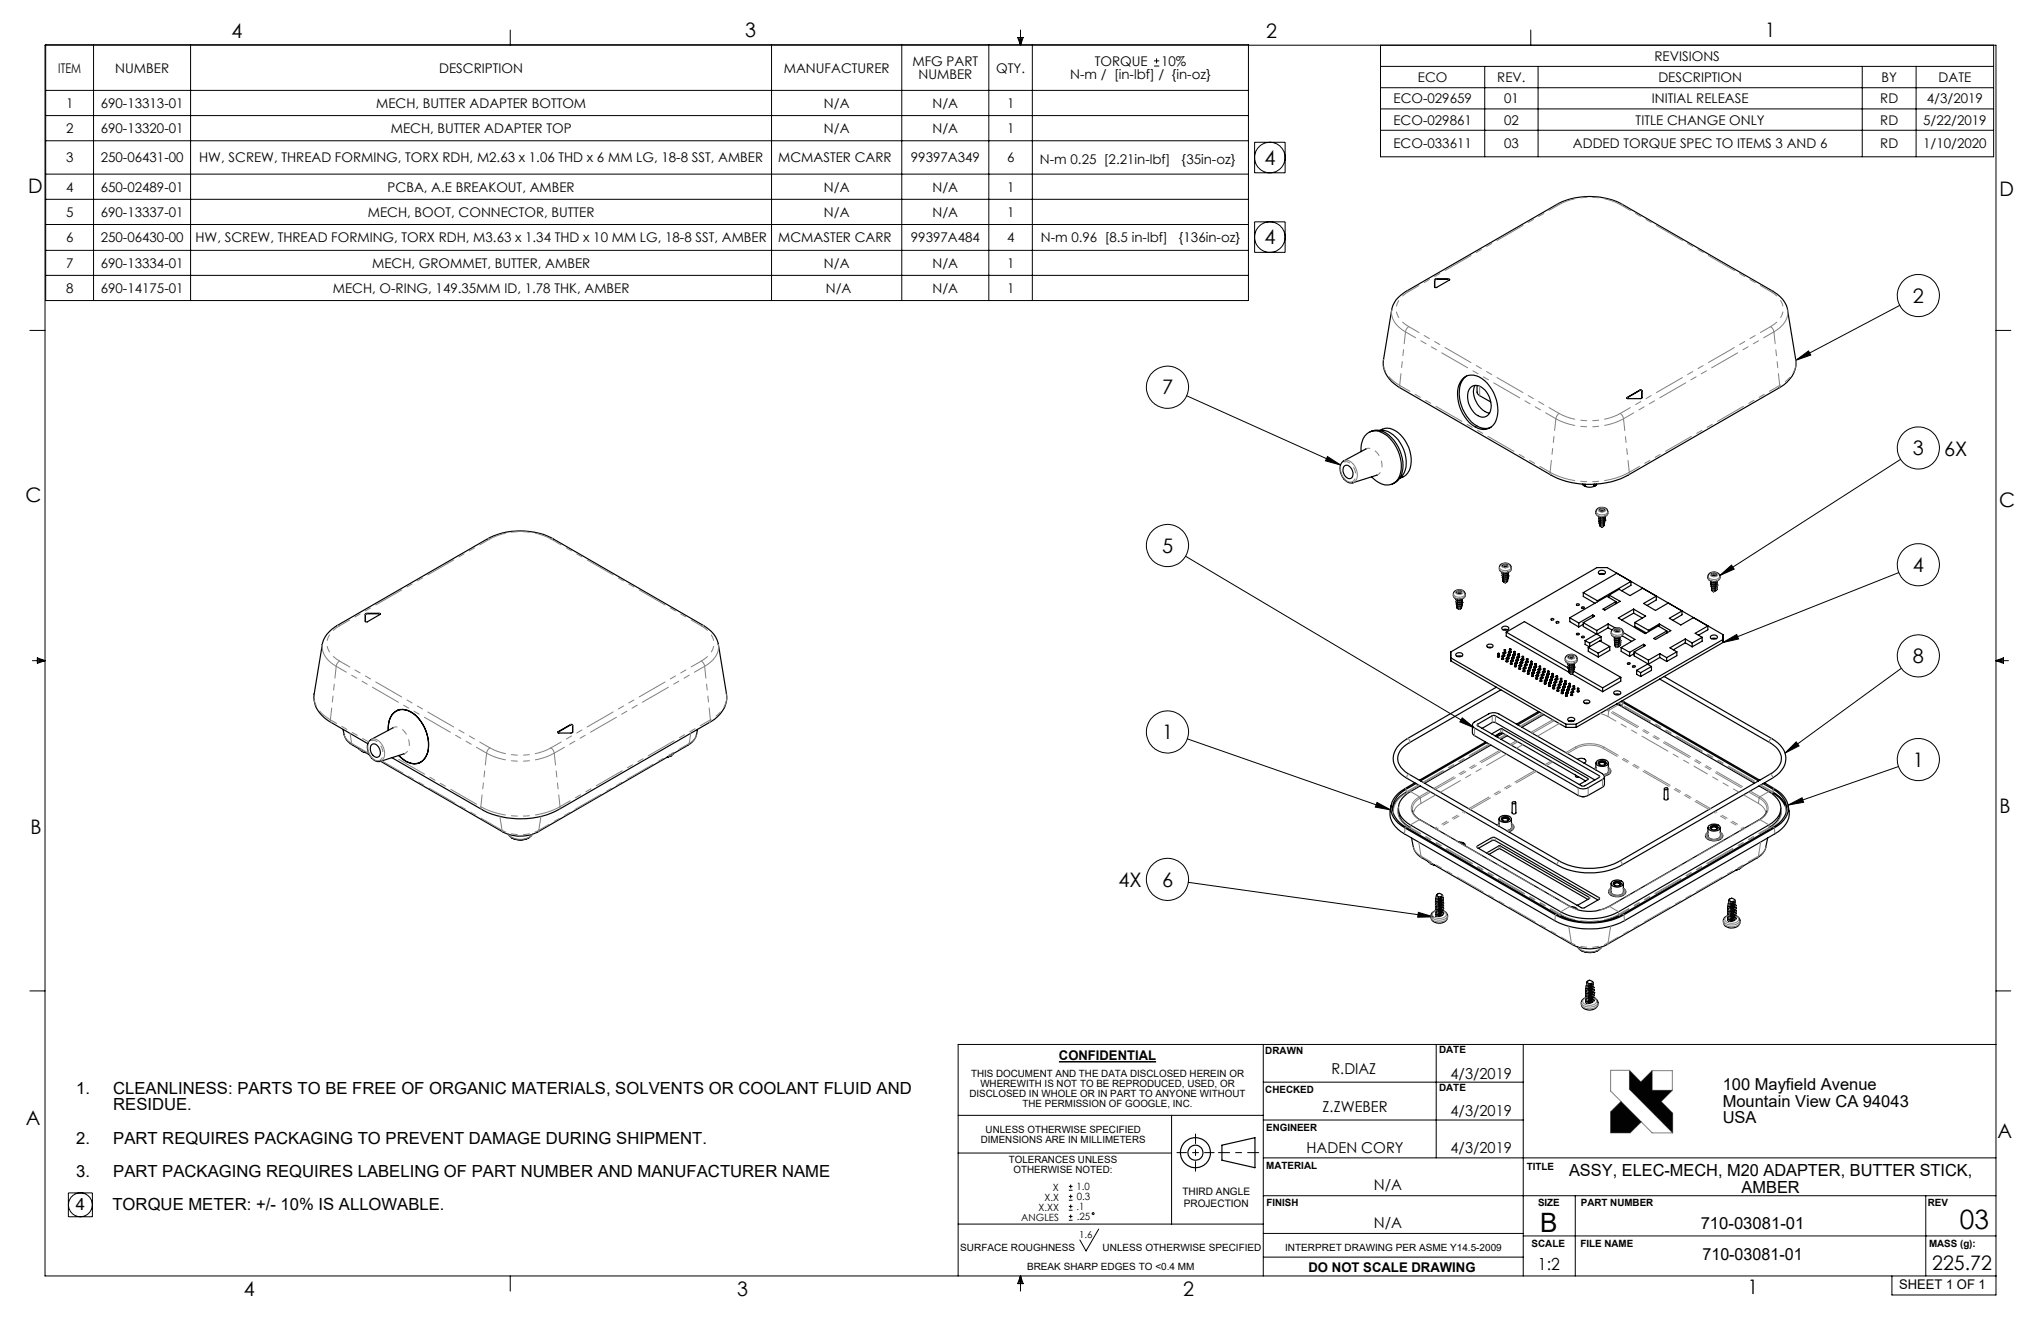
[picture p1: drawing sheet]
<svg xmlns="http://www.w3.org/2000/svg" width="432mm" height="279mm" viewBox="0 0 432 279" stroke-linecap="round" stroke-linejoin="round" font-family="sans-serif">
<defs><g id="words">
<g font-size="5.6">
<text x="325.9" y="260.6">B</text>
<text x="414.6" y="260">03</text>
</g>
<g font-size="4.2">
<text x="49" y="8.1">4</text>
<text x="157.6" y="7.8">3</text>
<text x="267.9" y="8.1">2</text>
<text x="373.5" y="7.7">1</text>
<text x="267.5" y="34.8">4</text>
<text x="6" y="40.7">D</text>
<text x="423" y="41.5">D</text>
<text x="267.5" y="51.6">4</text>
<text x="404.7" y="64">2</text>
<text x="245.8" y="83.4">7</text>
<text x="404.7" y="96.3">3</text>
<text x="411.3" y="96.4">6X</text>
<text x="5.4" y="106.2">C</text>
<text x="422.9" y="107.2">C</text>
<text x="245.8" y="116.9">5</text>
<text x="404.7" y="121">4</text>
<text x="404.7" y="140.2">8</text>
<text x="245.8" y="156.3">1</text>
<text x="404.7" y="162.2">1</text>
<text x="423" y="172.1">B</text>
<text x="6.5" y="176.3">B</text>
<text x="236.6" y="187.6">4X</text>
<text x="245.8" y="187.5">6</text>
<text x="5.5" y="238">A</text>
<text x="422.6" y="240.8">A</text>
<text x="408.8" y="268.7">225.72</text>
<text x="51.6" y="274.1">4</text>
<text x="155.9" y="274.2">3</text>
<text x="250.3" y="274.2">2</text>
<text x="369.8" y="273.8">1</text>
</g>
<g font-size="3.5">
<text x="16.1" y="231.3">1.</text>
<text x="24" y="231.3">CLEANLINESS: PARTS TO BE FREE OF ORGANIC MATERIALS, SOLVENTS OR COOLANT FLUID AND</text>
<text x="364.5" y="230.5">100 Mayfield Avenue</text>
<text x="24" y="234.8">RESIDUE.</text>
<text x="364.5" y="234.1">Mountain View CA 94043</text>
<text x="364.5" y="237.6">USA</text>
<text x="16.1" y="241.9">2.</text>
<text x="24" y="241.9">PART REQUIRES PACKAGING TO PREVENT DAMAGE DURING SHIPMENT.</text>
<text x="16.1" y="248.9">3.</text>
<text x="24" y="248.9">PART PACKAGING REQUIRES LABELING OF PART NUMBER AND MANUFACTURER NAME</text>
<text x="332" y="248.7">ASSY, ELEC-MECH, M20 ADAPTER, BUTTER STICK,</text>
<text x="16" y="255.9">4</text>
<text x="23.8" y="256">TORQUE METER: +/- 10% IS ALLOWABLE.</text>
<text x="368.5" y="252.2">AMBER</text>
<text x="359.8" y="259.9">710-03081-01</text>
<text x="325.4" y="268.7">1:2</text>
<text x="360.2" y="266.5">710-03081-01</text>
</g>
<g font-size="3.2">
<text x="281.7" y="227.1">R.DIAZ</text>
<text x="306.9" y="228.2">4/3/2019</text>
<text x="279.8" y="235.2">Z.ZWEBER</text>
<text x="306.9" y="236.1">4/3/2019</text>
<text x="276.4" y="244">HADEN CORY</text>
<text x="306.9" y="244">4/3/2019</text>
<text x="290.7" y="251.6">N/A</text>
<text x="290.7" y="259.8">N/A</text>
</g>
<g font-size="2.8">
<text x="12.3" y="15.3">ITEM</text>
<text x="24.4" y="15.3">NUMBER</text>
<text x="92.9" y="15.3">DESCRIPTION</text>
<text x="165.8" y="15.3">MANUFACTURER</text>
<text x="193.1" y="13.9">MFG PART</text>
<text x="194.3" y="16.8">NUMBER</text>
<text x="210.8" y="15.3">QTY.</text>
<text x="226.4" y="16.8">N-m / [in-lbf] / {in-oz}</text>
<text x="231.6" y="13.9">TORQUE</text>
<text x="245.6" y="13.9">10%</text>
<text x="300" y="17.3">ECO</text>
<text x="316.8" y="17.3">REV.</text>
<text x="350" y="12.8">REVISIONS</text>
<text x="350.8" y="17.3">DESCRIPTION</text>
<text x="398.1" y="17.3">BY</text>
<text x="410.1" y="17.3">DATE</text>
<text x="14" y="22.8">1</text>
<text x="21.3" y="22.8">690-13313-01</text>
<text x="79.6" y="22.8">MECH, BUTTER ADAPTER BOTTOM</text>
<text x="174.3" y="22.8">N/A</text>
<text x="197.3" y="22.8">N/A</text>
<text x="213" y="22.8">1</text>
<text x="294.8" y="21.8">ECO-029659</text>
<text x="318.2" y="21.8">01</text>
<text x="349.5" y="21.8">INITIAL RELEASE</text>
<text x="397.8" y="21.8">RD</text>
<text x="407.7" y="21.8">4/3/2019</text>
<text x="14" y="28.2">2</text>
<text x="21.3" y="28.2">690-13320-01</text>
<text x="82.7" y="28.2">MECH, BUTTER ADAPTER TOP</text>
<text x="174.3" y="28.2">N/A</text>
<text x="197.3" y="28.2">N/A</text>
<text x="213" y="28.2">1</text>
<text x="294.8" y="26.3">ECO-029861</text>
<text x="318.2" y="26.3">02</text>
<text x="346" y="26.3">TITLE CHANGE ONLY</text>
<text x="397.8" y="26.3">RD</text>
<text x="406.9" y="26.3">5/22/2019</text>
<text x="14" y="34.4">3</text>
<text x="21.3" y="34.4">250-06431-00</text>
<text x="42.1" y="34.4">HW, SCREW, THREAD FORMING, TORX RDH, M2.63 x 1.06 THD x 6 MM LG, 18-8 SST, AMBER</text>
<text x="164.6" y="34.4">MCMASTER CARR</text>
<text x="192.7" y="34.4">99397A349</text>
<text x="213" y="34.4">6</text>
<text x="220" y="34.7">N-m 0.25 [2.21in-lbf]</text>
<text x="250" y="34.7">{35in-oz}</text>
<text x="294.8" y="31.4">ECO-033611</text>
<text x="318.2" y="31.4">03</text>
<text x="332.8" y="31.4">ADDED TORQUE SPEC TO ITEMS 3 AND 6</text>
<text x="397.8" y="31.4">RD</text>
<text x="406.9" y="31.4">1/10/2020</text>
<text x="14" y="40.6">4</text>
<text x="21.3" y="40.6">650-02489-01</text>
<text x="82" y="40.6">PCBA, A.E BREAKOUT, AMBER</text>
<text x="174.3" y="40.6">N/A</text>
<text x="197.3" y="40.6">N/A</text>
<text x="213" y="40.6">1</text>
<text x="14" y="45.9">5</text>
<text x="21.3" y="45.9">690-13337-01</text>
<text x="77.8" y="45.9">MECH, BOOT, CONNECTOR, BUTTER</text>
<text x="174.3" y="45.9">N/A</text>
<text x="197.3" y="45.9">N/A</text>
<text x="213" y="45.9">1</text>
<text x="14" y="51.3">6</text>
<text x="21.3" y="51.3">250-06430-00</text>
<text x="41.4" y="51.3">HW, SCREW, THREAD FORMING, TORX RDH, M3.63 x 1.34 THD x 10 MM LG, 18-8 SST, AMBER</text>
<text x="164.6" y="51.3">MCMASTER CARR</text>
<text x="192.7" y="51.3">99397A484</text>
<text x="213" y="51.3">4</text>
<text x="220.2" y="51.3">N-m 0.96 [8.5 in-lbf]</text>
<text x="249.4" y="51.3">{136in-oz}</text>
<text x="14" y="56.6">7</text>
<text x="21.3" y="56.6">690-13334-01</text>
<text x="78.7" y="56.6">MECH, GROMMET, BUTTER, AMBER</text>
<text x="174.3" y="56.6">N/A</text>
<text x="197.3" y="56.6">N/A</text>
<text x="213" y="56.6">1</text>
<text x="14" y="62">8</text>
<text x="21.3" y="62">690-14175-01</text>
<text x="70.4" y="62">MECH, O-RING, 149.35MM ID, 1.78 THK, AMBER</text>
<text x="174.7" y="62">N/A</text>
<text x="197.3" y="62">N/A</text>
<text x="213" y="62">1</text>
<text x="224" y="224.3">CONFIDENTIAL</text>
<text x="276.8" y="269">DO NOT SCALE DRAWING</text>
<text x="401.8" y="272.7">SHEET 1 OF 1</text>
</g>
<g font-size="2.2">
<text x="250.1" y="252.7">THIRD ANGLE</text>
<text x="250.4" y="255.3">PROJECTION</text>
</g>
<g font-size="2.1">
<text x="205.4" y="227.9">THIS DOCUMENT AND THE DATA DISCLOSED HEREIN OR</text>
<text x="267.7" y="223">DRAWN</text>
<text x="304.5" y="222.8">DATE</text>
<text x="205.1" y="232.1">DISCLOSED IN WHOLE OR IN PART TO ANYONE WITHOUT</text>
<text x="207.4" y="230">WHEREWITH IS NOT TO BE REPRODUCED, USED, OR</text>
<text x="267.7" y="231.1">CHECKED</text>
<text x="304.5" y="230.8">DATE</text>
<text x="208.5" y="239.6">UNLESS OTHERWISE SPECIFIED</text>
<text x="216.3" y="234.2">THE PERMISSION OF GOOGLE, INC.</text>
<text x="267.9" y="239.2">ENGINEER</text>
<text x="207.5" y="241.7">DIMENSIONS ARE IN MILLIMETERS</text>
<text x="213.4" y="246">TOLERANCES UNLESS</text>
<text x="214.4" y="248.1">OTHERWISE NOTED:</text>
<text x="222.8" y="251.8">X</text>
<text x="227.8" y="251.7">1.0</text>
<text x="267.9" y="247.1">MATERIAL</text>
<text x="323" y="247.4">TITLE</text>
<text x="219.7" y="256">X.XX</text>
<text x="221" y="253.9">X.X</text>
<text x="227.8" y="256">.1</text>
<text x="227.8" y="253.8">0.3</text>
<text x="267.9" y="255.1">FINISH</text>
<text x="325.4" y="255">SIZE</text>
<text x="334.4" y="255">PART NUMBER</text>
<text x="407.9" y="255">REV</text>
<text x="216.1" y="258.2">ANGLES</text>
<text x="227.8" y="258.1">.25</text>
<text x="228.3" y="261.8">1.6</text>
<text x="324" y="263.7">SCALE</text>
<text x="334.4" y="263.7">FILE NAME</text>
<text x="408.1" y="263.7">MASS (g):</text>
<text x="203.2" y="264.5">SURFACE ROUGHNESS</text>
<text x="217.3" y="268.6">BREAK SHARP EDGES TO &lt;0.4 MM</text>
<text x="233.3" y="264.5">UNLESS OTHERWISE SPECIFIED</text>
<text x="271.9" y="264.5">INTERPRET DRAWING PER ASME Y14.5-2009</text>
</g>
</g></defs>
<g fill="none" stroke="#000" stroke-width=".25">
<path d="M303.6 59.1l2.9-.1 .2 .2-3 1.7-.2-.2zM306.7 59.2l-3.1-.1-.1 1.6M292.7 76a5.6 5.6 0 0 0 3.1 5.8l32.3 18.7a17.8 17.8 0 0 0 16.4 0l31.8-18.4a6 6 0 0 0 3.6-6.1M294.4 65.6a5.6 5.6 0 0 1 3.1-4l31.9-18.3a15.1 15.1 0 0 1 13.9 0l31.8 18.3a5.8 5.8 0 0 1 3.1 3.9l1.7 10.6M294.4 65.5l-1.7 10.6M309.6 79.9a3.3 3.3 0 0 1 4.4 .6 8.2 8.2 0 0 1 2.5 8.5 2.99 2.99 0 0 1-5 .9 8.2 8.2 0 0 1-2.9-8.4zM310.3 79.6a4.5 4.5 0 0 0-1.5 4.6 7.7 7.7 0 0 0 4.8 6.4 2.57 2.57 0 0 0 1.9-.3M284.3 97.5a2.14 2.14 0 0 0-.5 2.9 2.51 2.51 0 0 0 2.3 1.8l5.3-1.7M284.3 98.6a1.01 1.01 0 0 1 1.7 .6 1.5 1.5 0 0 1-.2 2 1.64 1.64 0 0 1-1.6-2.3zM287.9 95.5a3.9 3.9 0 0 1 2.2-4.2 4.5 4.5 0 0 1 4.5 2 7.7 7.7 0 0 1 1.2 7.9 2.99 2.99 0 0 1-4.6 .5l-1-.8M289 94.9l-4.7 2.5M289.8 91.3a3.6 3.6 0 0 1 4.6 1.3 7.8 7.8 0 0 1 1.8 8.5l-.8 .8-.9 .5"/>
<path d="M291.8 91.1a3.4 3.4 0 0 1 4.5 .9 7.4 7.4 0 0 1 1.8 7.6 2.94 2.94 0 0 1-2 1.6M291.9 91.1a5 5 0 0 1 4.7 3.2 6.3 6.3 0 0 1 .2 6.2l-.6 .6M311 82.1a2.04 2.04 0 0 1 3.1 .4 4.4 4.4 0 0 1 .9 5.1 1.99 1.99 0 0 1-3.2-.4 4.4 4.4 0 0 1-.8-5.1zM312.1 81.5a4.5 4.5 0 0 0 2 5.5l1 .3M312.5 81.5v1.4l.1 .4 2.8 1.7M344.2 84.1l2.8-1.6 .3 .1v1.6l-3 .1-.1-.1zM347.3 82.7l-.4-.1-2.7 1.6M318 119.5l.3-.2 .3 .2a.16 .16 0 0 1 .3-.1 .16 .16 0 0 1 0 .3v.1l-.5 .2-.4-.2 .1-.1zM318.1 119.7v.1M318.1 119.8h.1M318.9 119.7l-.5-.1-.3 .2M318.9 119.6v.2"/>
<path d="M319.7 120v.3M334.8 102.4l.2 .3M335 102.4v.3M335 102.7l.4 .2M335.3 102.4l.1 .5M335.4 102.9h.1M335.4 102.9a2.66 2.66 0 0 0 1.9 0M337.3 102.9h.1M337.3 102.4v.5M337.6 102.7l-.3 .2M337.6 102.4v.3M337.8 102.4l-.2 .3"/>
<path d="M337.9 107.7a1.29 1.29 0 0 1 1.4-.4 1.29 1.29 0 0 1 .8 1.2 1.37 1.37 0 0 1-1.2 .9 1.37 1.37 0 0 1-1.3-.9v-.4zM338.2 109.4a.68 .68 0 0 0 .8 .4 .68 .68 0 0 0 .5-.7 .66 .66 0 0 1-.5 .7 .66 .66 0 0 1-.7-.4l.1-.1 .4 .1M338.2 109.9a.64 .64 0 0 0 .9 .3M338.2 109.9a.6 .6 0 0 0 .9 .3M338.3 110.3v.1M338.3 110.7l.1 .1M338.4 109.7l-.2 .2M338.4 107.7l.5-.2 .5 .2v.3l-.6 .1a.19 .19 0 0 1-.3 0 .19 .19 0 0 1 0-.3zM338.4 110.2l-.1 .1M338.4 110.6l-.1 .1a.59 .59 0 0 0 .7 .3 .59 .59 0 0 0 .5-.6 .59 .59 0 0 1-.4 .7 .59 .59 0 0 1-.7-.3M338.5 107.9v.2M338.5 108h.1"/>
<path d="M338.5 111.1h-.1M338.5 108l.3-.2 .5 .2M339.1 109.3l-.3 .1M339.1 109.4h-.3M339.3 109.2a.43 .43 0 0 1-.4 .3 .43 .43 0 0 1-.4-.2M339.3 110.9a.42 .42 0 0 1-.4 .4 .42 .42 0 0 1-.4-.3M339.3 110.5a.44 .44 0 0 1-.4 .3 .44 .44 0 0 1-.4-.2M339.3 110.1a.5 .5 0 0 1-.8 .1M339.3 109.6l-.3 .3-.4 .1-.1-.2M339.3 107.8v.3M339.4 110.8l-.5 .6-.5-.3M339.4 110.9v.2a.49 .49 0 0 1-.5 .4 .49 .49 0 0 1-.5-.4"/>
<path d="M339.5 109.5v.1M339.5 109.9v.1M339.5 110.2a.64 .64 0 0 1-.6 .5 .64 .64 0 0 1-.6-.4M339.5 110.1a.63 .63 0 0 1-.5 .6 .63 .63 0 0 1-.7-.4M339.5 110h.1M339.5 109.6l-.4 .6M339.5 110v.2M339.5 109.6v.3l-.4 .3M339.5 109.6h.1M68.2 136.3a5.8 5.8 0 0 1 3.1-4l31.8-18.3a15.2 15.2 0 0 1 14 0l31.8 18.3a5.9 5.9 0 0 1 3.1 4l1.7 10.5M68.2 136.3l-1.7 10.5a5.6 5.6 0 0 0 2.9 5.6l8.4 4.9M68.2 136.3h.1"/>
<path d="M77.3 129.8l2.9-.1 .3 .2-2.8 1.6-.3 .1zM80.5 129.9l-3-.1-.2 .2M306.9 139.1l24.4 14.1M307.5 125.6a1.29 1.29 0 0 1 1.4-.9 1.29 1.29 0 0 1 1.1 1.2M307.5 125.6a.99 .99 0 0 0 1.3 1.2l.5-.1a.77 .77 0 0 0 .7-.7M308 138.3a.77 .77 0 0 1 .8-.3 .77 .77 0 0 1 .6 .6l-.1 .2-.6 .1a.54 .54 0 0 1-.7-.6zM308.1 126.8a.64 .64 0 0 0 .8 .4M308.1 126.8a.59 .59 0 0 0 .8 .4M308.1 127.3h.1M308.1 127.7v.1M308.2 126.7l.3 .1h.4h-.3M308.2 138.8l.5-.1 .5 .1"/>
<path d="M308.2 125.1l.6-.1 .4 .1v.3l-.4 .2-.5-.1zM308.2 126.7l-.1 .1M308.2 127.1l-.1 .2M308.2 127.6h-.1a.61 .61 0 0 0 .6 .5 .61 .61 0 0 0 .6-.5M308.3 126.7v.1M308.3 128.5v.1M308.3 125.3v.2M308.3 125.4h.1M308.4 125.4l.2-.2 .5 .2M309.1 128.3a.43 .43 0 0 1-.4 .4 .43 .43 0 0 1-.4-.3M309.1 127.9a.48 .48 0 0 1-.4 .3 .48 .48 0 0 1-.4-.2M309.1 127.5l-.5 .3-.3-.1"/>
<path d="M309.1 127.1l-.5 .3-.3-.2M309.1 126.6l-.3 .3-.5-.1M309.1 125.3v.1M309.2 128.5v-.3l-.4 .6-.5-.2M309.2 128.5a.49 .49 0 0 1-.4 .4 .49 .49 0 0 1-.5-.3M309.3 126.9l.1 .1M309.3 127.9a.56 .56 0 0 1-.4 .6 .56 .56 0 0 1-.7-.4M309.3 127.3l.1 .1M309.3 127.8a.59 .59 0 0 1-.4 .6 .59 .59 0 0 1-.7-.3l.1-.1M309.4 127.4h.1M309.4 126.5l-.5 .7M309.4 127a.66 .66 0 0 1-.6 .7 .66 .66 0 0 1-.7-.4"/>
<path d="M309.4 127.4l-.1 .2M309.4 126.6l-.1 .3-.4 .3M309.4 127a.68 .68 0 0 1-.6 .7 .68 .68 0 0 1-.7-.4M309.4 127.5a.67 .67 0 0 1-.6 .6 .67 .67 0 0 1-.7-.3M309.4 127v.1M314.6 136.5l.6-.3a.48 .48 0 0 1 .6 .6l-.3 .2h-.5l-.4-.2zM314.8 136.9h.8M315 137h.4M316.9 138.7v.2M316.9 138.2l.1 .1M316.9 138.2h.3M316.9 138.2v.7"/>
<path d="M317 138.3v.7M317.2 138.7l.1 .2h-.4M317.2 138.2l-.2 .1M317.2 138.2v.7M317.7 132.7l.8-.3 .5 .2 .2 .3a.86 .86 0 0 1-1.5 0zM317.8 139.2v.3M317.8 138.7l.1 .1M317.8 138.7v.8M317.8 138.7l.1-.1 .2 .1M317.8 121.2h.1M317.8 121.6v.1M317.9 122.1v.1"/>
<path d="M317.9 122.5v.2M317.9 138.8v.7M318 133.2l.5-.1 .5 .1M318 121.5l-.2 .1M318 122l-.1 .1M318 138.6v.1M318 122.4l-.1 .1M318 138.1v.6M318 138.1l.2 .1M318 138.1h.3M318 122.9h.1M318.1 139.2v.3h-.3"/>
<path d="M318.1 138.7v.8M318.1 138.7l-.2 .1M318.2 138.2v.6M318.2 138h.1M318.2 137.4l.2 .1M318.2 137.4v.6M318.2 137.4h.3M318.3 138.6v.2h-.2M318.3 138.1l-.1 .1M318.3 138.1v.7M318.4 137.5v.7M318.5 138l.1 .1-.3 .1"/>
<path d="M318.5 137.4l-.1 .1M318.5 137.4v.7M318.6 121.1l-.3 .1M318.6 121.2h-.8M318.7 139.8v.1M318.7 133.7v.8l13.3 7.7M318.7 139.2v.7M318.7 133.7l13.2 7.6M318.7 133.7l3.8-2.2 20.4 11.8M318.7 139.2l.1 .1M318.8 139.2l.2 .1M318.8 139.2h-.1"/>
<path d="M318.8 139.3v.7M318.9 121a.47 .47 0 0 1-.4 .3 .47 .47 0 0 1-.5-.2M318.9 122.7a.43 .43 0 0 1-.4 .4 .43 .43 0 0 1-.5-.3M318.9 122.3a.47 .47 0 0 1-.4 .3 .47 .47 0 0 1-.5-.2M318.9 121.9l-.4 .3-.5-.1M318.9 121.4l-.4 .3-.5-.1M318.9 139.1l-.1 .1M318.9 138.6v.6M318.9 138.6l.2 .1M319 139.8l.1 .1h-.4M319 122.6l-.5 .6-.5-.3M319 122.4a.57 .57 0 0 1-.5 .5 .57 .57 0 0 1-.6-.3"/>
<path d="M319 122.7l-.1 .2a.51 .51 0 0 1-.4 .4 .51 .51 0 0 1-.5-.4M319 139.3h-.2M319 139.3v.6M319 121.2a.56 .56 0 0 1-.5 .8l-.4-.1-.3-.3M319 121.7l.1 .1M319 122a.62 .62 0 0 1-.6 .4 .62 .62 0 0 1-.5-.3M319 122.2v.2l-.5 .4-.6-.3M319 122.3v.1M319.1 122a.64 .64 0 0 1-.6 .5 .64 .64 0 0 1-.6-.4M319.1 138.7v.6M319.1 138.5l-.2 .1M319.1 138.5l.1 .1"/>
<path d="M319.1 121.8h.1M319.1 120.9a.66 .66 0 0 1-.5 .7 .66 .66 0 0 1-.8-.4M319.1 121.8l-.1 .2M319.1 121a.66 .66 0 0 1-.5 .6 .66 .66 0 0 1-.8-.4M319.1 121.4a.67 .67 0 0 1-.5 .7 .67 .67 0 0 1-.8-.4M319.1 121.9v.1M319.1 138.5h.1M319.1 138v.6M319.1 138h.2M319.1 138l.2-.1 .1 .1M319.2 139.1l.1 .2h-.3M319.2 138.6l-.1 .1"/>
<path d="M319.2 138.6v.7M319.3 138v.7M319.3 137.8v.1M319.3 137.3l.2 .1M319.3 137.3v.6M319.3 137.3h.4M319.4 138.5v.2h-.2M319.4 138h-.1M319.4 138v.7M319.5 137.4v.6M319.6 139.8v.7M319.6 139.8l.1 .1"/>
<path d="M319.7 137.8v.2h-.3M319.7 137.3l-.2 .1M319.7 137.3v.7M319.7 120a1.29 1.29 0 0 0-1.2-.9 1.29 1.29 0 0 0-1.3 .9 1.19 1.19 0 0 0 1.8 1.1 .77 .77 0 0 0 .7-.7M319.7 139.9v.6M319.7 139.7l-.1 .1M319.7 139.7l.2 .1M319.8 139.6l-.1 .1M319.8 139.1v.6M319.8 139.1l.1-.1 .2 .1M319.8 139.1l.2 .1M319.9 139.8l-.2 .1"/>
<path d="M319.9 139.8v.7M320 139.2v.7M320 139v.1M320 138.5l.2 .1M320 138.5v.6M320.1 139.6v.2h-.2M320.1 139.1l-.1 .1M320.1 139.1v.7M320.2 138.6v.6M320.2 138.4l-.2 .1M320.2 138.4l.1 .1M320.3 138.4h-.1"/>
<path d="M320.3 137.8l.1 .1M320.3 137.8v.6M320.3 137.8h.2M320.3 139l.1 .1-.3 .1M320.3 138.5l-.1 .1M320.3 138.5v.7M320.4 137.9v.7M320.5 138.4l.1 .1-.3 .1M320.5 137.8l-.1 .1M320.5 137.8v.7M320.7 139.6l.2 .1M320.7 139.6v.7"/>
<path d="M320.9 139.7v.7M320.9 139.6h-.2M320.9 139.6l.1 .1M320.9 139.5v.1M320.9 139v.6M320.9 139l.2 .1M320.9 139h.3M321 139.7h-.1M321 139.7v.6M321.1 139.1v.6M321.1 138.9h.1M321.1 138.4h.2"/>
<path d="M321.1 138.4v.6M321.1 138.4l.2-.1 .2 .1M321.2 139.5v.2h-.2M321.2 139l-.1 .1M321.2 139v.7M321.3 138.4v.7M321.5 138.9v.2h-.3M321.5 138.4h-.2M321.5 138.4v.7M321.8 139.5v.5M321.8 139.5l.1-.1 .2 .1M321.8 139.5l.2 .1"/>
<path d="M322 139.6v.7M322.1 139.4l-.1 .1M322.1 138.9l.1 .1M322.1 138.9v.6M322.1 138.9h.2M322.1 139.5l-.1 .1M322.1 139.5v.7M322.2 139v.6M322.3 139.4l.1 .1-.3 .1M322.3 138.9l-.1 .1M322.3 138.9v.7M322.9 139.9h.1"/>
<path d="M322.9 139.4l.2 .1M322.9 139.4v.6M322.9 139.4h.4M323.1 139.5v.6M323.3 139.9v.2h-.3M323.3 139.4l-.2 .1M323.3 139.4v.7M323.8 139.9l.2 .1M323.8 139.9v.6M323.8 139.9l.2-.1 .1 .1M324 140v.7M324.1 139.9l-.1 .1"/>
<path d="M324.1 139.9v.7M328.2 130.9a.27 .27 0 0 1 .3-.1 .27 .27 0 0 1 .1 .3h-.4zM329.2 131.6a.29 .29 0 0 1 .4-.2 .29 .29 0 0 1 .1 .4h-.4zM331.2 139.3a1.32 1.32 0 0 0 .9 1.2 1.32 1.32 0 0 0 1.4-.5l.2-.3M331.2 139.3a1.18 1.18 0 0 1 1.8-.8 .79 .79 0 0 1 .7 .8M331.9 138.8l.6-.2 .4 .1-.1 .2a.17 .17 0 0 1 0 .3 .17 .17 0 0 1-.2 0l-.1 .1-.2-.1a.25 .25 0 0 1-.3-.1 .25 .25 0 0 1-.1-.2zM332 139v.1M332.1 130.7l1.9 1.1M332.1 130.7v.8l1.9 1.1M332.8 139l-.5-.1-.3 .2M332.8 139h.1M332.8 138.9v.2"/>
<path d="M333.5 134a.36 .36 0 0 1 .6 .2 .33 .33 0 0 1-.3 .1 .33 .33 0 0 1-.3-.3zM333.6 127.7l.5 .1a.27 .27 0 0 1-.3 .3 .27 .27 0 0 1-.2-.4zM333.7 139.3v.3M334 131.8v.8M334.6 134.7a.27 .27 0 0 1 .4-.2 .27 .27 0 0 1 .1 .4h-.4zM334.6 128.4a.26 .26 0 0 1 .3-.1 .26 .26 0 0 1 .2 .3l-.3 .1zM335 131.7l2.8 1.7M335 125.3v.9l2.4 1.4M335 131.7v.8l2.7 1.6M335 132l-1 .6M335 125.3l3 1.8M335.4 135.5v.8l.8 .5"/>
<path d="M335.4 135.5l.9 .5M336 136.9v.9l2.1 1.2M336 136.9l2.1 1.2M336.3 136v.8M337 130.1l.4 .2-2.4 1.4M337 130.1l-3 1.7M337 130.1v.4M337.8 133.4v.7M338 127.1v.2M338.1 138.1v.9M338.3 120.8l.6-.2a.58 .58 0 0 1 .7 .6l-.7 .3a.62 .62 0 0 1-.8-.4zM338.4 121.4l.5-.1 .5 .1"/>
<path d="M338.7 134.7l-2.4 1.3M338.7 134.7l-1-.6-2.3 1.4M338.7 134.7v.8l-.2 .1M340.2 132l-2.4 1.4M340.2 132l1.5 .8M340.2 132v.8M340.2 132.8l.8 .4M340.2 132.8l-2.3 1.4M340.4 125.9l2.4 1.3-3.3 1.8-.4-.2 2.8-1.6M340.4 125.9l2.1-1.3 2.3 1.4 2.7-1.6 2.9 1.7M340.4 125.9v.5M340.6 136.7l-2.5 1.4"/>
<path d="M340.6 136.7l-2.1-1.2-2.5 1.4M340.6 136.7v.8l-2.5 1.5M340.9 134a1.37 1.37 0 0 0 1.2 .8 1.37 1.37 0 0 0 1.3-.8 1.27 1.27 0 0 0-1.1-1.3 1.27 1.27 0 0 0-1.4 1v.3M341.5 134.9v.1M341.5 135.3v.1M341.6 135.8l.1 .3 .4 .1M341.7 135.6h-.1a.4 .4 0 0 0 .5 .5l.6-.3M341.7 133.5l.3 .1 .6-.1M341.7 133.5l-.1-.1 .1-.3 .5-.1 .2 .1a.2 .2 0 0 1 .2 .1 .2 .2 0 0 1-.1 .3h.1M341.7 133.4l.6-.1 .2 .2M341.7 134.8a.41 .41 0 0 0 .4 .2 .41 .41 0 0 0 .4-.2M341.7 133.2v.3"/>
<path d="M341.9 127.2l-1.9-1.1-7.9 4.6M341.9 127.2v.5M341.9 127.5l.1 .1M342.1 121.2l-7.1 4.1M342.3 134.8h-.7a.45 .45 0 0 0 .6 .4l.6-.5a.69 .69 0 0 1-.5 .6 .69 .69 0 0 1-.7-.3M342.5 136.3a.47 .47 0 0 1-.3 .4 .47 .47 0 0 1-.5-.1M342.5 135.9a.48 .48 0 0 1-.8 .2M342.5 135.4a.49 .49 0 0 1-.8 .3M342.5 135a.49 .49 0 0 1-.8 .3M342.5 133.4v.2M342.7 136.2v.1M342.7 135.8l.1 .1"/>
<path d="M342.7 136.3h.1M342.7 136.3l-.6 .6-.4-.4M342.7 136.3a.54 .54 0 0 1-.3 .6 .54 .54 0 0 1-.6-.1l-.1-.2M342.7 134.9l.1 .2M342.7 135.4l.1 .2M342.8 136h.1M342.8 136l-.7 .5-.4-.2v-.2M342.8 136a.62 .62 0 0 1-.4 .6 .62 .62 0 0 1-.7-.2l-.1-.2M342.8 135.5h.1M342.8 135.1a.76 .76 0 0 1-1.1 .4l-.1-.3M342.8 135.6l-.1 .2M342.8 135.1a.69 .69 0 0 1-.5 .6 .69 .69 0 0 1-.7-.3"/>
<path d="M342.8 135.6h.1M343 136.9l1.8 1.1M343 136.9v.9l1.8 1M343.1 125l2-1.2v-.8l-7.1 4.1M343.2 134.5l2 1.1M343.4 133.8l2.5 1.5-2.9 1.6M344.8 138v.8M345.6 128.8l2.6 1.5-2.3 1.4M345.6 128.8l-3.2 1.9 5.7 3.3 2.7-1.6 1.8 1.1M345.6 128.8v.9M345.6 129.7l-2.5 1.4M345.6 129.7l1.9 1"/>
<path d="M345.7 137.9l3.1 1.7M345.7 137.9v.8l3.1 1.8M345.7 138.3l-.9 .5M345.9 131.7l2.9 1.6M345.9 131.7v.8l2.4 1.4M347.7 136.3l.4 .2-2.4 1.4M347.7 136.3l-2.9 1.7M347.7 136.3v.4M348.8 133.3v.3M348.8 139.6v.9M350.4 126.1l-2.7 1.5 2.5 1.5 2.8-1.6 2.8 1.7M350.4 126.1v.8l-2 1.2"/>
<path d="M351 132l2.5 1.4-3.3 1.9-.4-.3 2.8-1.5M351 132l-2.2 1.3M351 132v.5M351.2 138.3l-2.4 1.3M351.2 138.3l1.4 .8M351.2 138.3v.8M351.2 139.1l-2.4 1.4M351.2 139.1l1.4 .8M352.6 139.1v.8M352.6 133.5v.4M352.6 133.7l.2 .1M354.8 137.9l-2.2 1.2"/>
<path d="M354.8 137.9v.8l-2.2 1.2M355.8 129.2l-2.6 1.6 2.4 1.4 2.7-1.6 3 1.8M355.8 129.2v.8l-1.9 1.2M356.6 135.1l1.4 .9M356.6 135.1l-3.3 1.9 1.5 .9M356.6 135.1v.9M356.6 136l-2.6 1.4M356.6 136l1.4 .8M358 136v.8M360.1 134.8l-2.1 1.2M360.1 134.8v.8l-2.1 1.2M361.3 132.4v.8l-2 1.1"/>
<path d="M361.3 132.4l-2.7 1.5 1.5 .9M361.4 122.2a1.29 1.29 0 0 1 .9-1.2 1.29 1.29 0 0 1 1.4 .5l.2 .7M361.4 122.2v.1a.94 .94 0 0 0 1 .7M361.9 134.6l.7-.3a.67 .67 0 0 1 .8 .5 .89 .89 0 0 1-1.6 0zM362 123.1v.1M362 123.5v.1M362 124a.44 .44 0 0 0 .6 .4M362.1 135.1l.5-.1 .5 .1M362.1 123.8a.46 .46 0 0 0 .5 .5l.5-.3M362.2 121.6l.5-.1 .3 .2M362.2 123a.41 .41 0 0 0 .4 .2 .41 .41 0 0 0 .3-.2M362.2 121.5v.2"/>
<path d="M362.2 121.3l.6-.1 .3 .3a.27 .27 0 0 1-.1 .3 .27 .27 0 0 1-.3 0h-.3l-.3-.2zM362.8 123h-.5M363 124.5a.48 .48 0 0 1-.8 .3M363 124.1a.49 .49 0 0 1-.8 .3M363 123.6a.49 .49 0 0 1-.8 .3M363 123.2a.47 .47 0 0 1-.3 .4 .47 .47 0 0 1-.5-.1M363 121.6v.1M363.1 124.5h.1M363.1 124.7l-.1 .2a.46 .46 0 0 1-.4 .3 .46 .46 0 0 1-.4-.4M363.1 124.7h.1M363.1 124l.1 .1M363.1 124.6h.1"/>
<path d="M363.1 124.6l-.6 .5-.3-.4M363.1 124.6v.1M363.2 123.2a.74 .74 0 0 1-.8 .7l-.4-.3 .1-.2M363.2 123.6l.1 .2M363.2 124.1v.1a.62 .62 0 0 1-.5 .5 .62 .62 0 0 1-.6-.3v-.1M363.2 124.1a.58 .58 0 0 1-.4 .7 .58 .58 0 0 1-.7-.4M363.3 122.9a.66 .66 0 0 1-.6 .6 .66 .66 0 0 1-.7-.5l.1-.1 .2 .1M363.3 123.8l-.2 .2M363.3 122.9a.66 .66 0 0 1-.6 .6 .66 .66 0 0 1-.7-.3M363.3 123.8h.1M363.3 123.3a.76 .76 0 0 1-.5 .6 .76 .76 0 0 1-.8-.2v-.1M363.3 122.9h.1"/>
<path d="M363.9 122.2a1.18 1.18 0 0 1-1.5 .8M364.5 135.3l-31.1 17.9M72.6 154.3l.2 1.3a3.3 3.3 0 0 0 1.8 2l3.5 2M75.9 158.4l.5 .4M76.5 158.9h.1M76.5 158.9l.8 .3M78.5 157.6a.91 .91 0 0 1 1.5 .3l.4 .8a.95 .95 0 0 1 0 1 .95 .95 0 0 1-1 .4 1.89 1.89 0 0 1-.9-2.5zM83.2 150.9a4.8 4.8 0 0 0-1.1 3.5 3.9 3.9 0 0 1 2.6-4.3 5.7 5.7 0 0 1 5.2 3.9 6.3 6.3 0 0 1-.4 6.8 3.1 3.1 0 0 1-4.2-.2l-.9-.8a4.1 4.1 0 0 0 4.3 1.5 4.1 4.1 0 0 0 2-4.3 8.1 8.1 0 0 0-4.4-6.7 2.77 2.77 0 0 0-3.1 .6zM83.3 153.8l-4.8 2.6a2.29 2.29 0 0 0-.4 3.2 2.25 2.25 0 0 0 2.4 1.4M84.2 150.2l-.1 .1M118 154.8l2.8-1.6 .3 .2v1.5l-.1 .1h-2.9zM121.1 153.4l-.4-.1-2.7 1.6"/>
<path d="M141.9 159.9h.1M141.9 159.9l-.8 .3M142.5 159.4l-.8 .5-.6 .3M147.3 155.4v.3a3.7 3.7 0 0 1-1.7 1.9l-31.8 18.4a8.1 8.1 0 0 1-7.4 0l-25.9-15 5.1-1.6M147.6 154.3l-.2 1.1M153.7 146.7a5.7 5.7 0 0 1-3.2 5.9l-32.2 18.6a17.8 17.8 0 0 1-16.4 0l-19-10.9M311.5 153.4v1.6l.4 .6 22 12.6a2.39 2.39 0 0 0 2.1 0l3.3-2 .1-1.9M311.6 153l3.4-2a2.39 2.39 0 0 1 2.1 0l21.9 12.7a.64 .64 0 0 1 .4 .6 .64 .64 0 0 1-.4 .6l-3 1.7a2.39 2.39 0 0 1-2.1 0l-22-12.6-.4-.5zM312.5 153.2l3.2-1.8h.6l22 12.6a.22 .22 0 0 1 .2 .3 .22 .22 0 0 1-.2 .2l-3.1 1.7h-.6l-22.1-12.7zM313.5 154.1l2.2-1.3h.6l21.1 12.2M314.3 157l-14 8M314.5 157.1l-14 8.1"/>
<path d="M315.4 157.6l-14 8.1M315.6 155.2l1.9-1.1h.2l18.3 10.6v.2l-1.9 1M316.3 155.6l1.4-.7 17.8 10.3M317.7 154.9l-1.3 .8M318 155.1l-1.3 .8M318.9 155.6l-1.4 .8M319.6 140.3v.2M319.9 140.3v.2h-.3M320.5 140.8v.2M320.5 140.3v.7M320.5 140.3l.1 .1M320.6 140.2l.2 .1"/>
<path d="M320.6 140.2l-.1 .1M320.6 140.4v.6M320.7 140.2h-.1M320.8 140.8v.2h-.3M320.8 140.3l-.2 .1M320.8 140.3v.7M321 140.2l.1 .1-.3 .1M321.4 141.3v.2M321.4 140.8v.7M321.4 140.8l.1 .1M321.5 140.9v.6M321.5 140.7l-.1 .1"/>
<path d="M321.5 140.7l.2 .1M321.6 140.7h-.1M321.6 140.2v.6M321.6 140.2l.2 .1M321.6 140.2h.3M321.7 141.3v.2h-.3M321.7 140.8l-.2 .1M321.7 140.8v.7M321.8 140.3v.6M321.9 140.7v.2h-.2M321.9 140.2l-.1 .1M321.9 140.2v.7"/>
<path d="M322.1 140l.1 .2h-.3M322.3 141.9v.1M322.3 141.3v.7M322.3 141.3l.1 .1M322.4 141.3h-.1M322.4 141.3h.2M322.4 141.4v.7M322.5 141.2l-.1 .1M322.5 140.7v.6M322.5 140.7l.2 .1M322.5 140.7l.2-.1 .1 .1M322.6 141.9v.1h-.3"/>
<path d="M322.6 141.3l-.2 .1M322.6 141.3v.7M322.7 140.8v.6M322.7 140.5v.1M322.7 140l.2 .1M322.7 140v.7M322.7 140l.3 .1M322.8 141.2l.1 .1-.3 .1M322.8 140.7l-.1 .1M322.8 140.7v.7M322.9 140.1v.7M323 140.5l.1 .2-.3 .1"/>
<path d="M323 140.1h-.1M323 140.1v.6M323.2 142.4v.2M323.2 141.9h.1M323.2 141.9v.7M323.2 141.9l.1-.2 .2 .2M323.3 141.9v.7M323.4 141.7l-.1 .1M323.4 141.2l.1 .1M323.4 141.2v.6M323.4 141.2h.3M323.5 142.3v.1a.17 .17 0 0 1-.1 .2 .17 .17 0 0 1-.2 0"/>
<path d="M323.5 141.9h-.2M323.5 141.9v.7M323.5 141.3v.6M323.6 141.1h.1M323.6 140.5v.6M323.6 140.5l.2 .2M323.6 140.5h.3M323.7 141.7l.1 .1-.3 .1M323.7 141.2l-.2 .1M323.7 141.2v.7M323.8 140.7v.6M323.8 140.4v.1"/>
<path d="M323.9 141.1l.1 .1-.3 .1M323.9 140.5l-.1 .2M323.9 140.5v.8M324.1 142.9v.2M324.1 142.3v.8M324.1 142.3l.1 .2M324.1 140.4l.1 .2h-.3M324.2 142.3l.2 .1M324.2 142.3h-.1M324.2 142.5v.6M324.3 142.2l-.1 .1M324.3 141.7v.6"/>
<path d="M324.3 141.7l.1 .1M324.4 142.9v.2h-.3M324.4 142.4l-.2 .1M324.4 142.4v.7M324.4 141.6l-.1 .1M324.4 141.6l.2 .1M324.4 141.8v.7M324.5 141.6h-.1M324.5 141.1h.2M324.5 141.1v.6M324.5 141.1l.2-.1 .1 .1M324.6 142.2l.1 .2-.3 .1"/>
<path d="M324.6 141.7l-.2 .1M324.6 141.7v.7M324.7 141.1v.7M324.7 140.9v.1M324.7 140.4h.3M324.7 140.4l.2 .1M324.7 140.4v.6M324.8 141.6l.1 .1-.3 .1M324.8 141.1h-.1M324.8 141.1v.7M324.9 140.5v.6M325 143.4l-.1 .2"/>
<path d="M325 142.9v.7M325 142.9l.1 .1M325 140.9v.2h-.2M325 140.4l-.1 .1M325 140.4v.7M325.1 143v.6M325.1 142.8l-.1 .1M325.1 142.8l.2 .1M325.2 142.8h-.1M325.2 142.2l.1 .1M325.2 142.2v.6M325.2 142.2l.1-.1 .2 .1"/>
<path d="M325.3 143.4v.1l-.4 .1M325.3 142.9l-.2 .1M325.3 142.9v.7M325.3 142.3v.7M325.4 142.1v.1M325.4 141.6v.6M325.4 141.6l.2 .1M325.4 141.6h.3M325.5 142.7v.2l-.2 .1M325.5 142.2l-.2 .1M325.5 142.2v.7M325.5 150.5l-4.7 2.7"/>
<path d="M325.6 141.7v.6M325.6 141.5h.1M325.6 140.9l.2 .1M325.6 140.9v.6M325.6 140.9h.3M325.7 142.1v.2h-.2M325.7 141.6l-.1 .1M325.7 141.6v.7M325.8 150.6l-4.7 2.7M325.8 141v.7M325.9 143.9v.2M325.9 143.4l.1 .1"/>
<path d="M325.9 143.4v.7M325.9 143.4l.1-.1 .1 .1M325.9 141.5l.1 .1-.3 .1M325.9 140.9l-.1 .1M325.9 140.9v.7M326 143.5v.6M326.1 143.3h-.1M326.1 142.7v.7M326.1 142.7l.1 .1M326.1 142.7l.3 .1M326.1 143.9l.1 .2h-.3M326.1 143.4l-.1 .1"/>
<path d="M326.1 143.4v.7M326.2 142.8v.7M326.3 142.6l-.1 .1M326.3 142.1v.6M326.3 142.1l.2 .1M326.4 143.3l.1 .1-.4 .1M326.4 142.8h-.2M326.4 142.8v.7M326.5 142.2v.6M326.5 142l-.2 .1M326.5 142l.1 .1M326.5 142h.1"/>
<path d="M326.5 141.5h.2M326.5 141.5v.6M326.5 141.5l.2-.1 .1 .1M326.6 142.6v.2h-.2M326.6 142.1l-.1 .1M326.6 142.1v.7M326.6 151.1l-4.6 2.7M326.7 141.5v.7M326.7 144.4v.2M326.7 143.9v.7M326.7 143.9l.2 .1M326.7 143.9l.2-.1 .2 .1"/>
<path d="M326.8 142v.2h-.2M326.8 141.5h-.1M326.8 141.5v.7M326.9 144v.7M327 143.8l-.1 .1M327 143.3v.6M327 143.3l.1 .1M327.1 144.4v.2h-.4M327.1 143.9l-.2 .1M327.1 143.9v.7M327.1 143.4v.6M327.1 143.2l-.1 .1"/>
<path d="M327.1 143.2l.2 .1M327.2 143.2h-.1M327.2 142.6v.6M327.2 142.6l.2 .1M327.2 142.6l.1-.1 .2 .1M327.3 143.8v.1l-.2 .1M327.3 143.3l-.2 .1M327.3 143.3v.7M327.4 142.7v.7M327.4 142.5v.1M327.4 142h.3M327.4 142l.2 .1"/>
<path d="M327.4 142v.6M327.5 143.1v.2l-.2 .1M327.5 142.6l-.1 .1M327.5 142.6v.7M327.6 142.1v.6M327.7 145v.1M327.7 144.4v.7M327.7 144.4l.1 .1M327.7 142.5l.1 .1-.3 .1M327.7 142l-.1 .1M327.7 142v.7M327.8 144.5v.7"/>
<path d="M327.8 144.4h-.1M327.8 144.4h.1M327.9 144.3l-.1 .1M327.9 143.8v.6M327.9 143.8l.1 .1M327.9 145l.1 .1h-.3M327.9 144.4l-.1 .1M327.9 144.4v.7M328 143.7l-.1 .1M328 143.7l.2 .1M328 143.9v.6M328.1 143.7h-.1"/>
<path d="M328.1 143.1v.7M328.1 143.1l.2 .1M328.2 144.3v.2h-.3M328.2 143.8l-.2 .1M328.2 143.8v.7M328.3 143.1l.1 .1M328.3 143.2v.7M328.3 143.1h-.2M328.3 143v.1M328.3 142.5l.2 .1M328.3 142.5v.6M328.3 142.5h.3"/>
<path d="M328.4 143.7l.1 .1-.3 .1M328.4 143.2h-.1M328.4 143.2v.7M328.5 142.6v.6M328.5 145.5v.2M328.5 145v.7M328.5 145l.2 .1M328.5 145h.4M328.6 143v.2h-.2M328.6 142.5l-.1 .1M328.6 142.5v.7M328.7 145.1v.6"/>
<path d="M328.8 144.8l-.1 .1M328.8 144.3l.1 .1M328.8 144.3v.6M328.9 145.5v.1l-.4 .1M328.9 145l-.2 .1M328.9 145v.7M328.9 144.4v.7M328.9 144.2l-.1 .1M328.9 144.2l.2 .1M329 144.2l-.1 .1M329 143.7l.2 .1M329 143.7v.6"/>
<path d="M329 143.7h.3M329.1 144.8v.2h-.2M329.1 144.3l-.2 .1M329.1 144.3v.7M329.2 143.8v.6M329.2 143v.5M329.2 143l.2 .1M329.2 143l.2-.1 .1 .1M329.3 144.2v.2h-.2M329.3 143.7l-.1 .1M329.3 143.7v.7M329.4 143.1v.7"/>
<path d="M329.5 146v.2M329.5 145.5l.1 .1M329.5 145.5v.7M329.5 143.5l.1 .2-.3 .1M329.5 143l-.1 .1M329.5 143v.7M329.6 145.6v.6M329.6 145.4l-.1 .1M329.6 145.4l.1 .1M329.7 145.3l-.1 .1M329.7 144.8v.7M329.7 144.8l.1 .1"/>
<path d="M329.7 146l.1 .2h-.3M329.7 145.5l-.1 .1M329.7 145.5v.7M329.8 144.7l-.1 .1M329.8 144.7l.2 .2M329.8 144.9v.7M329.9 144.7h-.1M329.9 144.2v.6M329.9 144.2l.2 .1M330 145.3v.2l-.3 .1M330 144.9h-.2M330 144.9v.6"/>
<path d="M330.1 144.3v.6M330.1 144.1l-.2 .1M330.1 144.1l.1 .1M330.1 144v.1M330.1 143.5l.2 .1M330.1 143.5v.6M330.1 143.5h.3M330.2 144.7l.1 .2h-.3M330.2 144.2l-.1 .1M330.2 144.2v.7M330.3 143.6v.7M330.3 146.5v.2"/>
<path d="M330.3 146v.7M330.3 146l.2 .1M330.3 146h.4M330.4 144v.2l-.2 .1M330.4 143.5l-.1 .1M330.4 143.5v.8M330.5 146.1v.6M330.6 145.9h-.1M330.6 145.3v.6M330.6 145.3l.1 .2M330.7 146.5v.2h-.4M330.7 146l-.2 .1"/>
<path d="M330.7 146v.7M330.7 145.5v.6M330.7 145.3h-.1M330.7 145.3h.2M330.8 145.2l-.1 .1M330.8 144.7l.1-.1 .2 .1M330.8 144.7v.6M330.8 144.7l.1 .1M330.9 145.9v.1l-.2 .1M330.9 145.3l-.2 .2M330.9 145.3v.8M330.9 144.8v.7"/>
<path d="M331 144v.6M331 144l.2 .1M331 144h.3M331.1 145.2v.2h-.2M331.1 144.7l-.2 .1M331.1 144.7v.7M331.2 144.1v.7M331.3 147v.2M331.3 146.5v.7M331.3 146.5l.1 .1M331.3 153.8l-24.4-14v-1.9l31-17.8h2.1l24.5 14.1v1.7l-31.1 17.9M331.3 153.2v.6"/>
<path d="M331.3 153.2h2.1M331.3 153.8h2.1M331.3 144.6l.1 .1-.3 .1M331.3 144l-.1 .1M331.3 144v.7M331.4 146.6v.6M331.4 146.4l-.1 .1M331.4 146.4l.1 .1M331.5 146.4h-.1M331.5 145.9v.6M331.5 145.9h.1M331.5 145.9l.1-.1 .2 .1"/>
<path d="M331.5 147l.1 .2h-.3M331.5 146.5l-.1 .1M331.5 146.5v.7M331.6 145.9v.7M331.7 145.7l-.1 .1M331.7 145.2v.6M331.7 145.2l.2 .1M331.7 152l.7-.3 .6 .2 .2 .3a.86 .86 0 0 1-1.6 0zM331.8 140.5h.1M331.8 140.9v.1M331.8 146.4v.2h-.3M331.8 141.4v.1"/>
<path d="M331.8 145.9h-.2M331.8 145.9v.7M331.8 145.1l-.1 .1M331.8 145.1l.2 .1M331.9 145.3v.6M331.9 152.5l.5-.1 .5 .1M331.9 140.4l-.1 .1M331.9 140.8l-.1 .1M331.9 140.3l.7 .2M331.9 145.1h.1M331.9 141.3l-.1 .1M331.9 144.6h.2"/>
<path d="M331.9 144.6v.6M331.9 144.6h.3M332 141.7l-.1 .1M332 145.7l.1 .2h-.3M332 145.2v.7M332 145.2l-.1 .1M332 142.2h-.1M332.1 144.6v.7M332.2 145.1v.2h-.2M332.2 144.6h-.1M332.2 144.6v.7M332.2 152.4l.4 .2"/>
<path d="M332.4 146.9v.2M332.4 146.4v.7M332.4 146.4l.1 .1M332.5 142.5l6.6 3.8M332.5 146.5v.6M332.5 146.3l-.1 .1M332.5 146.3l.2 .1M332.6 140.4h-.3M332.6 146.3h-.1M332.6 145.7v.6M332.6 145.7l.1 .1M332.6 145.7h.3"/>
<path d="M332.7 146.9v.1l-.3 .1M332.7 146.4l-.2 .1M332.7 146.4v.7M332.7 145.8v.7M332.8 145.6v.1M332.8 145.1v.6M332.8 145.1l.2 .1M332.8 145.1l.2-.1 .1 .1M332.8 140.3a.47 .47 0 0 1-.3 .3 .47 .47 0 0 1-.5-.2M332.8 142a.44 .44 0 0 1-.4 .4 .44 .44 0 0 1-.4-.3M332.8 141.6a.47 .47 0 0 1-.3 .3 .47 .47 0 0 1-.5-.2M332.8 141.1l-.3 .4-.5-.1"/>
<path d="M332.8 140.7a.53 .53 0 0 1-.8 .2M332.9 146.3l.1 .1-.3 .1M332.9 142.1a.49 .49 0 0 1-.5 .5 .49 .49 0 0 1-.5-.4M332.9 142.2v-.2l6.2 3.5M332.9 145.7l-.2 .1M332.9 145.7v.7M332.9 141.9l-.4 .6-.6-.3M333 140.5a.65 .65 0 0 1-.5 .8 .65 .65 0 0 1-.7-.4M333 141l.1 .1M333 141.3a.65 .65 0 0 1-.6 .4 .65 .65 0 0 1-.6-.3M333 141.5a.58 .58 0 0 1-.4 .6 .58 .58 0 0 1-.7-.2v-.1M333 141.6a.58 .58 0 0 1-.5 .6 .58 .58 0 0 1-.6-.4"/>
<path d="M333 145.2v.6M333 141.2a.63 .63 0 0 1-.5 .6 .63 .63 0 0 1-.7-.4M333.1 141.1h.1M333.1 140.2a.69 .69 0 0 1-.6 .7 .69 .69 0 0 1-.7-.4M333.1 141.1l-.1 .2M333.1 140.3a.69 .69 0 0 1-.6 .6 .69 .69 0 0 1-.7-.4M333.1 140.7a.68 .68 0 0 1-.6 .7 .68 .68 0 0 1-.7-.4M333.1 141.2l-.1 .1M333.1 145.6v.2h-.2M333.1 145.1l-.1 .1M333.1 145.1v.7M333.4 153.2v.6"/>
<path d="M333.7 146.1v.2M333.7 145.6l.2 .1M333.7 145.6v.7M333.7 145.6h.3M333.9 145.7v.6M334 146.1v.2h-.3M334 145.6v.7M334 145.6l-.1 .1M335.1 148.3a.68 .68 0 0 1 .7-.3 .68 .68 0 0 1 .5 .6l-.3 .2h-.6l-.3-.2zM335.3 148.8h.8M335.5 148.8h.4M339.1 145.5v.8"/>
<path d="M341.6 146.2l.6-.1a.54 .54 0 0 1 .7 .6l-.7 .3a.67 .67 0 0 1-.8-.5zM341.6 146.9l.6-.1 .5 .1M342.1 148.9l29.1 16.8M342.2 148.8l1 .5M342.9 143.3l-3.8 2.2M342.9 143.3v.8l-3.8 2.2M342.9 148.4l29.1 16.8M343.2 148.2l29.1 16.8M344.3 140.3a.26 .26 0 0 1 .3-.2 .26 .26 0 0 1 .2 .3l-.3 .1zM345.4 140.9a.36 .36 0 0 1 .6 .1 .33 .33 0 0 1-.4 .1 .33 .33 0 0 1-.2-.2zM346.3 141.8l.8 .5M346.3 141.8v.8l.8 .5"/>
<path d="M347.1 142.3v.8M349.4 141l-.9-.5-2.2 1.3M349.4 141l-2.3 1.3M349.4 141v.8l-2.3 1.3M351.1 143.6l23.3 13.5a3.9 3.9 0 0 1 2.4 4l-.2 .5a4.7 4.7 0 0 1-2.2 2.2l-31.8 18.4a14.1 14.1 0 0 1-12.6 0l-31.8-18.4a3.6 3.6 0 0 1-2.3-4.5 4.7 4.7 0 0 1 2.3-2.2l19.3-11.2M352.1 143.1l22.8 13.1a4.9 4.9 0 0 1 2.9 4.9 5.5 5.5 0 0 1-2.9 3.5l-31.8 18.4a14.9 14.9 0 0 1-13.6 0l-31.8-18.4a4.5 4.5 0 0 1-2.4-6.1 6.4 6.4 0 0 1 2.4-2.3l18.9-10.9M88.9 161.3h-.1M107.6 176.5l.6 .7M112.5 176.7a3.5 3.5 0 0 1-4.2 .5 3.7 3.7 0 0 0 3.6 0M112.6 176.5l-.1 .1M294.3 170.4a4.9 4.9 0 0 0 2.8 6l31.8 18.3a16.5 16.5 0 0 0 14.8 0l31.8-18.3a4.9 4.9 0 0 0 2.8-6M295.8 170.9a4.1 4.1 0 0 0 2.6 4.1"/>
<path d="M297.5 167.5a5 5 0 0 0-2.9 3.8M298.6 177.2l.4 2M298.8 171.4v.1M298.8 171.4a2.73 2.73 0 0 0 1.6 2l31.8 18.3 1.5 .6a1.63 1.63 0 0 0-1.5-.6M299 179.2a3.4 3.4 0 0 0 1.8 2.2l31.8 18.4a7.8 7.8 0 0 0 7.4 0l32.1-18.6a3.2 3.2 0 0 0 1.5-2M299.3 165.6a11 11 0 0 0-4.5 3.4 4 4 0 0 0 1.7 5.6l32.6 18.9a16 16 0 0 0 14.4 0l31.9-18.4a4.6 4.6 0 0 0 2.7-5.4 5.9 5.9 0 0 0-2.7-2.9l-2.1-1.2M299.6 165.7a9.8 9.8 0 0 0-4.4 3.4 3.7 3.7 0 0 0 .9 4.9l1.4 1 31.8 18.4a15.5 15.5 0 0 0 14 0l31.8-18.4a4.5 4.5 0 0 0 2.7-5.3 5.8 5.8 0 0 0-2.7-2.8l-2.1-1.2M300.5 166.2a9.2 9.2 0 0 0-4.3 3.3 3.5 3.5 0 0 0 1.5 4.5l32.5 18.9a13.5 13.5 0 0 0 12.2 0l31.8-18.4a4.3 4.3 0 0 0 2.5-3.9 4.5 4.5 0 0 0-2.5-3.2l-2.1-1.2M308.6 178.1h.4a.89 .89 0 0 1 1 .8v-.1M309.1 178.4l.4 .2M312.5 179l3.1-1.8 .7-.1 21.9 12.7a.22 .22 0 0 1 .2 .2 .22 .22 0 0 1-.2 .3l-3 1.7-.5 .1-22.2-12.8zM312.8 179.4l3-1.7 .5 .1 21.8 12.6"/>
<path d="M317.1 174.2l-.3 .3M317.1 173.2v1.5M317.4 172.8a1.72 1.72 0 0 1 2.3 .3 .99 .99 0 0 1-1.3 .9l-.4-.1a.69 .69 0 0 1-.7-.3 .69 .69 0 0 1 .1-.8zM317.6 173.3a1.04 1.04 0 0 1 1.7 0M317.7 173a.89 .89 0 0 1 .9-.3 .89 .89 0 0 1 .7 .7 1 1 0 0 1-1.7-.3zM318 173.6l-.1-.1a.56 .56 0 0 1 .5-.4 .56 .56 0 0 1 .6 .4l-.1 .1M319.8 174.2a.84 .84 0 0 1 .5 .9 .84 .84 0 0 1-.8 .7l-.3 .1M319.8 173.2v1.7M319.8 174.9a1.03 1.03 0 0 1-1 .8M319.8 174.9v.1M319.9 169.8v2.1a.46 .46 0 0 0 .8 0v-2.1M320 169.7a.33 .33 0 0 1 .4-.2 .33 .33 0 0 1 .2 .4l-.5 .1z"/>
<path d="M333.3 163.9l.1 .5h.6M333.7 160.6l.9-.2a.74 .74 0 0 1 .9 .7l-.4 .3M334.6 168.5h.6M337.6 162.3l-.3 .4M337.6 161.4v1.4M337.9 161a1.68 1.68 0 0 1 2.3 .2 .99 .99 0 0 1-1.3 .9h-.4a.67 .67 0 0 1-.7-.3 .67 .67 0 0 1 .1-.8zM338.1 161.5a1.04 1.04 0 0 1 1.7 0M338.2 161.1l.8-.2a.63 .63 0 0 1 .8 .6 .99 .99 0 0 1-1.7-.2zM338.5 161.8l-.1-.1a.55 .55 0 0 1 .6-.5 .55 .55 0 0 1 .5 .5l-.1 .1M340.3 162.3a.84 .84 0 0 1 .5 1 .84 .84 0 0 1-.8 .7l-.6 .1M340.3 161.4v1.7M340.3 163.1v.1a1.1 1.1 0 0 1-1 .7"/>
<path d="M340.3 163.1h.1M352.1 166.8v2.2a.49 .49 0 0 0 .8 0l-.1-2.2M352.1 166.8a.32 .32 0 0 1 .4-.2 .32 .32 0 0 1 .2 .4h-.4zM361.3 176l-.2 .2a.8 .8 0 0 0-.3 .8 .8 .8 0 0 0 .7 .6 2.39 2.39 0 0 0 2.9-.6 .73 .73 0 0 0-.5-1M361.3 176.8a1.54 1.54 0 0 0 2.7 0M361.3 176.8h.1M361.4 175l-.1 1.8M361.5 174.6a1.78 1.78 0 0 1 2.4 .3 1.39 1.39 0 0 1-2.3 .6 .53 .53 0 0 1-.1-.9zM361.8 175.2a1.08 1.08 0 0 1 1.7 0M361.9 174.8l.8-.2a.59 .59 0 0 1 .7 .6 .97 .97 0 0 1-1.6-.2zM362.2 175.4h-.1a.56 .56 0 0 1 .5-.5 .56 .56 0 0 1 .6 .5h-.1M363.9 175l.1 1.8"/>
<path d="M364 176.8h.1M373.7 171.7v.1a3.2 3.2 0 0 1-1.5 1.6l-31.8 18.3-2.2 .8M373.8 171.5l-.1 .2M374 177.2l-.4 2M375 167.6a5.8 5.8 0 0 1 2.6 2.8M375.1 167.5a5 5 0 0 1 2.9 3.8M376.8 170.9a4.1 4.1 0 0 1-2.6 4.1M302.2 182.2l.5 .5M302.7 182.7l.8 .3M302.7 182.7h.1M302.7 193.6v.4M303.7 192.9v.2a1.27 1.27 0 0 0 1.7-.3l.5 .2 .3 .4v.3"/>
<path d="M303.7 190.6v.4M303.7 191.8l.1 .3M303.7 193.4v.3M303.7 192.3l.1 .4M303.7 190.8v.2M303.7 191h.1M303.7 192.6l-.1 .1a1.14 1.14 0 0 0-.8 .9M303.8 192.1l-.1 .2 .2 .4 1.4-.4M303.8 193.1v.6M303.9 189.4v.5M304.2 189.6l-.3-.2 .1 .4 .3-.1M304.2 189.6l.1 .1"/>
<path d="M304.2 189.6l-.1-.1a.42 .42 0 0 1 .1-.5 .42 .42 0 0 1 .5 0l.5 .3a.45 .45 0 0 1-.6 .4h-.3M305 190.9a.74 .74 0 0 1-1.1 .2M305 191.5l-.3 .2a.54 .54 0 0 1-.8-.1M305 192l-.1 .2a.67 .67 0 0 1-1 0M305 192.5l-.3 .3a.6 .6 0 0 1-.8-.1M305 193.1l-.1 .2a.63 .63 0 0 1-1 0M305 189.7a.64 .64 0 0 1-.4 .5 .64 .64 0 0 1-.7-.3M305 190.3v.1a.7 .7 0 0 1-1.1 .1M305.1 189.7l.1 .3-1.1 .4-.3-.1v-.4M305.2 190.1l.2 .3-.1 .2-1.2 .4h-.3l-.1-.2 .1-.4M305.2 189.4a.92 .92 0 0 1-1.3 .5M305.3 190.7l.1 .3a1.84 1.84 0 0 1-1.6 .5v-.5"/>
<path d="M305.3 191.3l.1 .3a2.03 2.03 0 0 1-1.6 .5v-.5M305.3 191.8l.1 .3-.1 .2M305.3 192.4l.1 .4a1.45 1.45 0 0 1-1.6 .3v-.4M305.3 192.9l.1 .3a1.84 1.84 0 0 1-1.6 .5M305.3 189.9v.1a.95 .95 0 0 1-1.2 .5l-.4-.2 .1-.3M305.3 192.3a1.54 1.54 0 0 1-1.5 .4M305.4 190.5a1.22 1.22 0 0 1-1.6 .5M305.4 191.1a1.22 1.22 0 0 1-1.6 .5l-.1-.4M305.4 191.6a1.32 1.32 0 0 1-1.6 .5M305.4 192.1l-.1 .2M305.4 193.2v.1a1.22 1.22 0 0 1-1.6 .4h-.1M305.4 191v.1"/>
<path d="M306.2 193.6a1.61 1.61 0 0 1-2.2 1.6l-.4-.1a1.15 1.15 0 0 1-.8-1.1M314.5 180.4l2.8-1.5 19 11v.1l-2.6 1.5M315 180.7l2.3-1.2 18.6 10.7M330.1 193.6l1.7 .7 1.3 .4M333.6 192.4l2.3 .4 2.4-.3M340.8 188.6a1.57 1.57 0 0 0 2.7 .1v-.1M340.8 188.6v.1M340.9 186.9l-.1 1.7M341 186.5a1.73 1.73 0 0 1 2.4 .2 1.18 1.18 0 0 1-1.7 .9 .69 .69 0 0 1-.7-.3 .69 .69 0 0 1 0-.8zM341.3 187a1.08 1.08 0 0 1 1.7 0M341.4 186.7a.89 .89 0 0 1 .9-.3 .89 .89 0 0 1 .6 .6 .95 .95 0 0 1-1.6-.2zM341.7 187.3l-.1-.1a.58 .58 0 0 1 .5-.5 .58 .58 0 0 1 .6 .4l-.1 .2"/>
<path d="M342.5 193.6l-1.6 .7-1.4 .4M343.4 187.9a.84 .84 0 0 1 .5 .9 .84 .84 0 0 1-.7 .7 2.29 2.29 0 0 1-2.9-.7 .75 .75 0 0 1 .5-.9M343.4 186.9l.1 1.7M343.5 188.6v.1M364.6 194.7v.3M365.5 194.5l.1 .2M365.5 191.8h.1M365.5 192.3v.1M365.5 192.8v.1M365.5 193.4v.1M365.5 193.9v.1M365.6 194v.2a1.12 1.12 0 0 0 1.6-.3l.1-.2 .2 .1a1.05 1.05 0 0 1 .6 .9"/>
<path d="M365.6 191.6v.4M365.6 192.4v.1M365.6 193.5v.1M365.6 191.8v.2M365.6 192h.1M365.6 193.6l-.1 .1a1.03 1.03 0 0 0-.9 1M365.6 192.5l.3 .1M365.6 192.5l.3 .2M365.6 194.7h.1M365.7 192l-.1 .5M365.7 194.2l-.2 .3 .3 .3 1.4-.4M365.8 190.5v.5"/>
<path d="M365.8 190.4l.1 .4 .3-.1M365.8 190.4l.2 .2M365.8 190.4h.1M366 190.6l.2 .1M366.9 191.3a.67 .67 0 0 1-1.1 .2M366.9 191.9a.74 .74 0 0 1-1.1 .2M366.9 192.5a.68 .68 0 0 1-1.1 .1M366.9 193l-.1 .1a.65 .65 0 0 1-1 .1M366.9 193.6l-.3 .3a.53 .53 0 0 1-.8-.2M366.9 194.1l-.1 .2a.71 .71 0 0 1-1 0M366.9 190.7a.67 .67 0 0 1-1.1 .3M367 190.7l.1 .3-1.2 .4-.2-.1v-.4"/>
<path d="M367 191.2l.2 .3a1.9 1.9 0 0 1-1.4 .6l-.2-.3 .1-.3M367.1 190.4l-.9 .3M367.1 190.4v.1a1.09 1.09 0 0 1-1.3 .5M367.1 190.4l-.2-.2a.58 .58 0 0 0-.7-.2 .58 .58 0 0 0-.4 .5l.2 .1M367.1 192.3l.2 .3a2.06 2.06 0 0 1-1.6 .5l-.2-.3 .2-.2M367.1 192.8l.2 .3a1.87 1.87 0 0 1-1.6 .5l-.2-.2 .2-.3M367.1 193.4l.1 .4a1.5 1.5 0 0 1-1.6 .3l.1-.4M367.1 193.9l.2 .3-.1 .2M367.1 191.8l.1 .4-1.3 .4M367.1 190.9l.1 .1a1.19 1.19 0 0 1-1.4 .5l-.1-.4M367.2 194.5a1.29 1.29 0 0 1-1.6 .2M367.2 191.5v.1a1.22 1.22 0 0 1-1.5 .4"/>
<path d="M367.3 192.1a1.04 1.04 0 0 1-1.4 .6M367.3 192.7a1.19 1.19 0 0 1-1.5 .5l-.2-.3M367.3 193.2a1.09 1.09 0 0 1-1.5 .5l-.2-.1M367.3 194.2l-.1 .3M367.3 192.6v.1M367.3 193.1v.1M368.1 194.7a1.46 1.46 0 0 1-1.8 1.6h-.5a1.24 1.24 0 0 1-1.2-1.3M368.7 183.2l-.6 .5-.8 .3 .9-.3M333.8 200.3l.2 .3M334 200.6l.5 .4M334.5 201a3.8 3.8 0 0 0 3.6 0M334.5 212v.4"/>
<path d="M334.6 212.4a1.82 1.82 0 0 0 3.1 .7l.3-.4v-.3M335.5 211.8l.1 .3M335.5 209.2h.1M335.5 209.6v.2M335.5 210.1v.2M335.5 210.7v.2M335.5 211.2v.2M335.5 209v.3M335.5 210.9l.1 .1M335.5 209.2v.1M335.5 209.3l.1 .1M335.6 211h-.1a1.13 1.13 0 0 0-.9 1"/>
<path d="M335.6 211l.2 .1M335.6 212.1h.1M335.6 210.5v.4l.2 .2M335.6 208.4v.3a.89 .89 0 0 0 1.4-.2M335.7 207.8v.5M335.7 207.8l.1 .3h.3M335.7 207.7l.3 .3M335.7 208.3v.1M336 208l.1 .1M336 208l-.1-.1a.42 .42 0 0 1 .1-.5 .42 .42 0 0 1 .5 0l.5 .4-.9 .3M336.8 208.7a.67 .67 0 0 1-1.1 .2M336.8 209.3l-.3 .2a.6 .6 0 0 1-.8-.1"/>
<path d="M336.8 209.8a.68 .68 0 0 1-1.1 .2M336.8 210.4a.71 .71 0 0 1-1.1 .1M336.8 210.9l-.6 .4-.5-.2M336.8 211.5v.1a.77 .77 0 0 1-1.1 0M336.9 208.1a.68 .68 0 0 1-1.2 .3M336.9 208l.2 .2M337 208.5l.2 .3a1.97 1.97 0 0 1-1.5 .6l-.2-.2 .1-.4M337 207.8v.1a1.07 1.07 0 0 1-1.2 .5l-.1-.1M337.1 208.2v.1a1.51 1.51 0 0 1-1.4 .4v-.4M337.1 209.1l.1 .3a1.69 1.69 0 0 1-1.5 .5l-.2-.3 .1-.2M337.1 209.7l.1 .2a1.87 1.87 0 0 1-1.6 .5l-.1-.3 .1-.2M337.1 210.2l.1 .4-1.4 .5"/>
<path d="M337.1 210.7l.1 .5a1.8 1.8 0 0 1-1.6 .3v-.5M337.1 211.3l.1 .3a2.21 2.21 0 0 1-1.6 .5l-.1-.3 .1-.3M337.1 208.2l-.1 .3M337.2 208.8a.87 .87 0 0 1-1.2 .7l-.4-.1M337.2 211.1h.2a.91 .91 0 0 1 .6 1l.1 .3M337.2 210h.1M337.2 211.1h.1M337.2 209.4a1.07 1.07 0 0 1-1.4 .6l-.3-.2M337.2 210a1.22 1.22 0 0 1-1.6 .5l-.1-.2M337.2 210.5a1.04 1.04 0 0 1-1.4 .6M337.2 211.1a1.22 1.22 0 0 1-1.6 .5l-.1-.2M337.2 211.6a1.21 1.21 0 0 1-1.5 .6l-.1-.1"/>
<path d="M337.2 211.6h.1M338.1 201h.1M338.7 200.5a3.5 3.5 0 0 1-4.2 .5M338.8 200.3l-.1 .2M258.5 242.2l7-1.6v6.4l-7-1.6z"/>
<circle cx="252.9" cy="243.8" r="1.59"/>
<circle cx="252.9" cy="243.8" r="3.2"/>
</g>
<path d="M257.8 243.8h8.5" fill="none" stroke="#000" stroke-width=".21" stroke-dasharray="15.2 1.3 1.3 1.3" stroke-dashoffset="12.9"/>
<path d="M252.9 239.9v7.8M249 243.8h7.9" fill="none" stroke="#000" stroke-width=".21" stroke-dasharray="15.2 1.3 1.3 1.3" stroke-dashoffset="13.2"/>
<g fill="none" stroke="#000" stroke-width=".21">
<path d="M9.7 9.5h254.4v54.1h-254.4zM9.7 19.1h254.4M19.8 9.5v54.1M40.3 9.5v54.1M107.9 6.3v3.3M163.2 9.5v54.1M190.8 9.5v54.1M209.2 9.5v54.1M215.3 7.9h1.2l-.6 1.7zM215.6 7.9l.3 1.7M215.9 6.3v3.3M216.2 7.9l-.3 1.7"/>
<path d="M218.4 9.5v54.1M244.2 14h1.1M244.2 12.9h1.1M244.7 12.3v1.1M292.1 9.6v23.6h129.7v-23.6M292.1 14h129.7M292.1 18.6h129.7M314.1 14v19.2M323.9 6.3v3.3M325.4 14v19.2M394 14v19.2M405.4 14v19.2"/>
<path d="M9.7 24.4h254.4M9.7 29.8h254.4M9.7 36.8h254.4M265.4 30.1h6.5v6.4h-6.5zM292.1 23h129.7M292.1 27.6h129.7M9.7 42.2h254.4M9.7 47.5h254.4M9.7 53h254.4M9.7 58.2h254.4M265.4 46.9h6.5v6.5h-6.5zM6.3 69.9h3.2"/>
<path d="M379.9 76.2l2.7-2 .5 .9zM401.9 64.6l-22 11.6M422.3 69.9h3.1M251.1 83.7l32.5 14.7M280.8 96.6l2.8 1.8-3.2-.9zM402.1 97.2l-38.3 24.5M250.8 117.7l61.1 36.3M6.8 139.7h2.7M7.9 139.1l1.6 .6-1.6 .6zM7.9 139.4l1.6 .3M9.5 139.7l-1.6 .3M363.8 121.7l2.5-2.2 .6 .9z"/>
<path d="M364.5 135.9l2.9-1.7 .4 .9zM401.7 121.1l-37.2 14.8M422.3 139.7h2.6M422.3 139.7l1.6 .3M422.3 139.7l1.6-.6v1.2zM423.9 139.4l-1.6 .3M251.2 156.3l43.1 15M309.4 151.8l2.5 2.2-3-1.3zM377.6 159.3l2.4-2.4 .6 .9zM402.2 141.4l-24.6 17.9M291.3 169.7l3 1.6-3.3-.6zM378.3 170.3l2.9-1.6 .4 1z"/>
<path d="M401.6 162.1l-23.3 8.2M251.4 186.6l51.9 7.3M300.1 193l3.2 .9-3.4 .1zM6.3 209.6h3.2M422.3 209.6h3.1M202.7 235.9h64.6M247.9 235.9v23M267.3 236.9h55M267.3 228.9h55M267.3 220.9v49M303.8 220.9v24M322.3 220.9v49"/>
<path d="M422.3 220.9h-219.6v49M14.5 252.3h5v5.1h-5zM202.7 243.9h45.2M202.7 258.9h64.6M226.1 251.7h.8M226.1 250.9h.8M226.1 253.9h.8M226.1 253h.8M226.1 256h.8M226.1 255.2h.8M226.1 258.1h.8M226.1 257.3h.8"/>
<path d="M226.5 250.5v.9M226.5 252.7v.8M226.5 254.8v.8M226.5 256.9v.8M232.4 260l-2.6 4.6-1.3-2.3M267.3 252.9h155M267.3 244.9h155M333.3 252.9v17M407.4 252.9v17M107.9 269.9v3.2M215.9 269.9v3.2M215.9 269.9l.6 1.6h-1.2z"/>
<path d="M215.9 269.9l-.3 1.6M215.9 269.9l.3 1.6M267.3 260.9h55M267.3 265.9h55M322.3 261.4h100M400.3 269.9v4h22v-264.3h-412.8v260.3h412.8"/>
<circle cx="268.7" cy="33.3" r="3.2"/>
<circle cx="268.7" cy="50.2" r="3.2"/>
<circle cx="405.9" cy="62.5" r="4.4"/>
<circle cx="247" cy="81.9" r="4.5"/>
<circle cx="405.9" cy="94.8" r="4.4"/>
<circle cx="247" cy="115.4" r="4.5"/>
<circle cx="405.9" cy="119.4" r="4.4"/>
<circle cx="405.9" cy="138.7" r="4.5"/>
<circle cx="247" cy="154.8" r="4.5"/>
<circle cx="405.9" cy="160.7" r="4.4"/>
<circle cx="247" cy="186" r="4.5"/>
<circle cx="17" cy="254.8" r="2.53"/>
<circle cx="231.3" cy="256.7" r=".19"/>
</g>
<path d="M342.9 233l-2.2 2.2v4.4h4.2l2.3-2.3M344.7 226.4h-4v4.4l8.8 8.8h4.4M344.7 226.4v4l9.2 9.2M344.7 226.4l2.4 2.4 2.4-2.4M349.5 226.4h4.3v4.2M349.5 226.4v4.2h4.3M353.8 230.6l-2.4 2.4 2.5 2.4v4.2" fill="none" stroke="#808080" stroke-width=".21"/>
<path d="M340.7 235.2v4.4h4.2l2.3-2.3-4.3-4.3zM344.7 226.4v4l9.2 9.2v-4.2l-2.5-2.4 2.4-2.4h-4.3v-4.2l-2.4 2.4z" fill-rule="evenodd" fill="#000"/>
<path d="M224 224.6h20.6" fill="none" stroke="#000" stroke-width=".32"/>
<path d="M379.9 76.2l2.7-2 .5 .9zM363.8 121.7l2.5-2.2 .6 .9zM378.3 170.3l2.9-1.6 .4 1zM280.8 96.6l2.8 1.8-3.2-.9zM309.4 151.8l2.5 2.2-3-1.3zM291.3 169.7l3 1.6-3.3-.6zM300.1 193l3.2 .9-3.4 .1zM364.5 135.9l2.9-1.7 .4 .9zM377.6 159.3l2.4-2.4 .6 .9z" fill="#000"/>
<path d="M289 95a2.46 2.46 0 0 1 2.9 1.7 2.88 2.88 0 0 1-.3 3.7l-.3 .1M83.2 153.9a2.46 2.46 0 0 1 3 1.7 2.88 2.88 0 0 1-.4 3.7l-.3 .1M106.2 175.6a8.6 8.6 0 0 0 7.8 0M332.4 199.4a8.6 8.6 0 0 0 7.8 0" fill="none" stroke="#808080" stroke-width=".21" stroke-dasharray="6.3 1.3 1.3 1.3 1.3 1.3" stroke-dashoffset="5.5"/>
<g fill="none" stroke="#808080" stroke-width=".21" stroke-dasharray="6.3 1.3 1.3 1.3 1.3 1.3">
<path d="M303.5 59.3v-.1M303.9 59.1v-.1M306.5 59.1v-.1M329.9 43.3l-.5-.1M342.8 43.3l.5-.1M297.3 70.2a4.7 4.7 0 0 1-2.9-4.7M298 69.1l-.4 .5-.3 .6M298 61.6h-.5M374.6 69.1l.5 .5 .2 .6M374.6 61.6h.5M378.2 65.5a4.7 4.7 0 0 1-2.9 4.7M284.4 97.4a1.67 1.67 0 0 1 1.9 .7"/>
<path d="M286.3 98.1a3.1 3.1 0 0 1 .5 3.6l-.5 .4M296.1 81.5l.2 .6M313 81.7v1.9M327.9 99.9l.2 .6M329.9 87.5l-.5 .4-.2 .7M342.8 87.5l.4 .4 .3 .7M344.3 84.1v-.1M344.7 99.9l-.2 .6M346.9 82.6v-.1M347.4 82.7v-.1M376.5 81.5l-.2 .6M103.6 114l-.5-.1"/>
<path d="M116.6 114l.5-.1M318 119.8v-.1M318.1 119.7v-.2M318.4 119.6v-.2M318.6 119.6v-.2M318.8 119.7v-.3M318.9 119.8v-.1M319.7 120a1.02 1.02 0 0 1-1.2 .7M338.3 109.4h.1M338.3 109.9v-.1M338.5 108v-.1M338.5 107.9v-.2"/>
<path d="M338.8 109.4v-.1M338.8 109.8h.1M338.8 110.3v-.1M338.8 107.8v-.2M338.8 110.7v-.1M338.8 111.1v-.1M338.9 111.4h.1M338.9 108.3a.62 .62 0 0 1-.8-.6l.8-.3a.62 .62 0 0 1 .8 .6l-.8 .3M339 108.9h-.4a.92 .92 0 0 1-.9-.7M339 109.2h-.4a.92 .92 0 0 1-.9-.7M339 111.4h.1M339 107.8v-.2"/>
<path d="M339 111.1v-.1M339.1 110.7v-.1M339.1 109.8v-.1M339.1 110.2h.1M339.3 107.9v-.3M339.4 108v-.1M340.2 108.2a1.01 1.01 0 0 1-1.2 .7M340.2 108.5a1.01 1.01 0 0 1-1.2 .7M71.8 139.8l-.4 .5-.3 .6M71.8 132.4l-.5-.1M77.3 130v-.1M77.6 129.8v-.1"/>
<path d="M80.2 129.8v-.1M148.4 139.8l.4 .5 .3 .6M148.4 132.4l.5-.1M152 136.2a4.4 4.4 0 0 1-2.2 4.3l-.7 .4M308.1 126.9v-.1M308.1 127.3h.1M308.3 125.4v-.1M308.4 125.4v-.3M308.6 126.8h.1M308.6 127.2h.1M308.6 127.7v-.1M308.6 125.3v-.3"/>
<path d="M308.6 128.1v-.1M308.7 128.5v-.1M308.7 128.9v-.1M308.8 125.7a.62 .62 0 0 1-.8-.6l.7-.3a.62 .62 0 0 1 .8 .6l-.7 .3M308.8 126.3h-.4a.92 .92 0 0 1-.9-.7M308.8 126.7l-.4-.1a.92 .92 0 0 1-.9-.7M308.8 128.9v-.1M308.8 125.3v-.3M308.9 128.5v-.1M308.9 128.1v-.1M308.9 127.2h.1M308.9 127.6h.1"/>
<path d="M309.1 125.3v-.2M309.2 125.4v-.1M310 125.6a1.01 1.01 0 0 1-1.2 .7M310 125.9a1.01 1.01 0 0 1-1.2 .8M317.8 121.2h.1M317.8 121.7v-.1M318.4 121.2v-.1M318.4 121.6h.1M318.4 122.1v-.1M318.4 122.5v-.1M318.4 122.9v-.1M318.4 123.2h.1"/>
<path d="M318.5 120.1a.62 .62 0 0 1-.8-.6l.8-.3a.62 .62 0 0 1 .8 .6l-.8 .3M318.5 120.7h-.4a.92 .92 0 0 1-.9-.7M318.5 121h-.4a.92 .92 0 0 1-.9-.7M318.6 123.2h.1M318.6 122.9v-.1M318.6 122.5v-.1M318.6 121.6v-.1M318.6 122h.1M319.7 120.3a1.01 1.01 0 0 1-1.2 .7M332 139.1v-.1M332.1 139v-.3M332.3 138.9v-.2"/>
<path d="M332.5 139.4a.62 .62 0 0 1-.8-.6l.7-.4a.62 .62 0 0 1 .8 .7l-.7 .3M332.5 140h-.4a.92 .92 0 0 1-.9-.7M332.5 138.9v-.2M332.8 139v-.3M332.9 139.1v-.1M333.7 139.3a1.01 1.01 0 0 1-1.2 .7M333.7 139.6a1.01 1.01 0 0 1-1.2 .7M341.7 133.4v-.1M341.9 133.4v-.3M341.9 134.8h.1M341.9 135.3v-.1M341.9 135.7h.1"/>
<path d="M341.9 134.4a.98 .98 0 0 1-1-.8M341.9 134.7a.99 .99 0 0 1-1-.7M341.9 136.1h.1M342 136.6l-.1-.2M342 133.8a.56 .56 0 0 1-.7-.6 .93 .93 0 0 1 1.7 .2 .95 .95 0 0 1-1 .4M342 136.9v-.1M342.1 136.9v-.1M342.1 136.6v-.1M342.2 136.1h.1M342.2 133.3v-.3M342.2 135.3v-.1M342.2 135.7h.1"/>
<path d="M342.4 133.3v-.2M342.6 133.3v-.1M342.6 133.5h.1M342.7 136.5v-.2M342.8 136v-.1M342.8 135.6h.1M342.8 134.7h.1M342.8 135.2v-.1M342.8 135.6v-.1M343.4 133.7a1.21 1.21 0 0 1-1.5 .7M343.4 134a1.21 1.21 0 0 1-1.5 .7M362.1 121.6v-.1"/>
<path d="M362.3 121.6v-.3M362.3 123h.1M362.3 123.5v-.1M362.3 123.9h.1M362.4 122.6a.98 .98 0 0 1-1-.7M362.4 122.9a.99 .99 0 0 1-1-.7M362.4 124.3h.1M362.4 124.8v-.1M362.4 122a.56 .56 0 0 1-.6-.6 .93 .93 0 0 1 1.6 .2 .95 .95 0 0 1-1 .4M362.4 125.1v-.1M362.6 125.1v-.1M362.6 124.8v-.1"/>
<path d="M362.6 124.3h.1M362.6 121.5v-.3M362.6 123.5v-.1M362.6 123.9h.1M362.8 121.5v-.2M363 121.5v-.1M363 121.7h.1M363.1 124.7l.1-.2M363.2 124.3v-.1M363.3 123.8h.1M363.3 122.9h.1M363.3 123.4v-.1"/>
<path d="M363.9 121.9a1.21 1.21 0 0 1-1.5 .7M363.9 122.2a1.21 1.21 0 0 1-1.5 .7M69.9 152.3l.2 .5M71.1 140.9a4.8 4.8 0 0 1-2.9-4.6M72.8 155.4a2.85 2.85 0 0 0 1.6 1.8M74.1 155.1l.3 2.1M74.4 157.2l3.6 2.1M74.6 157.6l-.2-.4M76 158.4l.4 .3M76.4 158.7l.6 .3M78.5 156.4l.1-.1a1.67 1.67 0 0 1 1.9 .7M80.5 157a3.1 3.1 0 0 1 .5 3.7l-.5 .3"/>
<path d="M103.6 158.2l-.4 .5-.3 .6M116.6 158.2l.4 .5 .3 .6M118 154.9v-.1M120.7 153.3v-.1M121.1 153.4v-.1M141.4 160l1-.6M145.8 157.2l-.2 .4M145.8 157.2a3.1 3.1 0 0 0 1.6-1.8M146.1 155.1l-.3 2.1M150.3 152.3l-.2 .5M297.7 156.2a.55 .55 0 0 1 .5 .9M312 153.9v1.7"/>
<path d="M312.7 153.1v.4M315.7 151.4v1.4M316.4 151.4v1.4M317.2 156.1l1.3-.7M317.4 156.2l1.3-.7M317.5 155v-.9M317.8 155v-.9M319.5 157.4l1.3-.7M320.9 158.2h.1M321.1 156.9l-1.3 .7M321.6 153.6l4.7-2.7M321.8 153.7l4.6-2.7"/>
<path d="M322.2 157.5l-1.3 .7M323.9 154.9l4.6-2.7M328.9 152.4l-4.7 2.7M329.9 153l-4.6 2.7M331.3 159.2l2-1.2M331.8 140.5h.1M331.8 141v-.1M332.3 140.5v-.1M332.3 140.9h.1M332.3 141.3h.1M332.3 141.8v-.1M332.4 142.2l-.1-.1"/>
<path d="M332.4 142.5h.1M332.5 140.3h-.4a.92 .92 0 0 1-.9-.7M332.5 142.5v-.1M332.5 142.2v-.1M332.6 141.7h.1M332.6 140.9v-.1M332.6 141.3h.1M333.3 158a6.7 6.7 0 0 1 6 0M333.3 158l.2 .3M333.5 158.3l-1.9 1.1M339.2 158.3a6.3 6.3 0 0 0-5.7 0M339.2 158.3l.1-.3"/>
<path d="M340.2 150l.3 .1M340.2 151.6l-1.7-.7M340.3 150.4l-.1 1.2M340.3 150.4l.2-.3M340.3 150.4l-.5-.3M342.4 148.7l.9 .4M342.4 149l-1.9 1.1M343 149.4l.2-.1M343.2 149.3l.1-.2M343.3 149.1v-.6M343.6 148.4l-.3 .1M374.9 156.2a.55 .55 0 0 0-.5 .9"/>
<path d="M101.7 170.6l.2 .6M105.8 172.7l.4 2.9M106.4 175.9l-.2-.3M107.6 176.5l.7 .6M108.3 177.1a3.6 3.6 0 0 0 4.3-.6M114 175.6l-.2 .3M114.4 172.7l-.4 2.9M118.5 170.6l-.2 .6M294.8 172a4.6 4.6 0 0 1 2.8-4.4M297.1 176.3l.2-1.2M297.3 175.1l.2-.1M297.3 166.8l.2 .1"/>
<path d="M297.5 167.5v-.6M297.5 167.5l2.6-1.5M297.6 164.4l.2-.5 .4-.1M297.6 167.6l-.1-.1M297.6 167.6l2.7-1.5M297.7 164.6l-.1-.2M297.8 167.8l-.2-.2M298.3 175.2l-.2 .1M298.3 175.2a3.9 3.9 0 0 1-2.4-4.5M298.4 175l-.1 .2M298.4 174.5v.5M298.4 174.5l1.9-1.1"/>
<path d="M298.4 167.4l1.9 1.1M299 179.2a2.79 2.79 0 0 0 1.6 1.9M299.1 171.6l-.1 .4M299.2 171.4l-.1 .2M300.1 178.1l.5 3M300.3 173.4h.1M300.3 173.4a2.49 2.49 0 0 1-1-4.1l1-.8M300.3 168.5l2.1-1.2M300.5 168.8l-.2-.3M300.5 168.8a2.7 2.7 0 0 0-1.7 2.6M300.5 168.8l.1 1.1M300.6 169.9l3.2-1.8"/>
<path d="M300.6 169.9a3.1 3.1 0 0 0-1.4 1.5M302.7 167.5l-2.2 1.3M312.6 179.3v-.4M315.6 177.8v-.6M316.3 177.8l.1-.6M316.8 174.5l.3-.3M317.1 179.5v-.6M317.1 174.7h.1M317.1 174.5l-.1 .1M317.4 179.5v-.6M318.8 175.7a1.01 1.01 0 0 0 1-.8M319.8 174.2l.4 .5 .1 .3"/>
<path d="M319.8 174.7a.76 .76 0 0 1-.7 1.2M320 175.5a.66 .66 0 0 0-.2-1M326.9 161.7l1.3-.7M328.5 161.1l-1.3 .8M333.9 166.6v1.6M336 164.8v-.2M336 166.6v1.6M337.3 162.7l.3-.3M337.6 162.6l-.1 .2M338.3 164v.4M339 164.9v1.6M339.3 163.9a1.01 1.01 0 0 0 1-.8"/>
<path d="M340.3 162.4l.4 .4 .1 .3M340.3 162.9a.81 .81 0 0 1 0 .8 .81 .81 0 0 1-.9 .4M340.5 163.7a.66 .66 0 0 0-.2-1.1M360.8 176.8l.1-.4 .4-.3M361.3 176.8a1.54 1.54 0 0 0 2.7 0M361.3 176.3a.68 .68 0 0 0-.1 1.1M364 176l.4 .5 .1 .3M364 176.5a.79 .79 0 0 1 0 .9 .79 .79 0 0 1-.8 .3l-.9 .1a.88 .88 0 0 1-.9-.3 .88 .88 0 0 1-.1-1M364.1 177.4a.66 .66 0 0 0-.1-1.1M370.2 167.3l2.1 1.2M372 169.9l-3.1-1.8M372 169.9a2.82 2.82 0 0 1 1.6 2.1"/>
<path d="M372.2 168.8l.1-.3M372.2 168.8l-.2 1.1M372.2 168.8l-2.3-1.3M372.3 166.1l2.7 1.5M372.3 173.4h-.1M372.3 168.5a2.49 2.49 0 0 1 1.1 4.1l-1.1 .8M372.5 178.1l-.5 3M372.5 166l2.6 1.5M373.8 171.5a2.53 2.53 0 0 0-1.6-2.7M374.2 174.5l.1 .5M374.2 174.5l-1.9-1.1M374.2 167.4l-1.9 1.1"/>
<path d="M374.3 175v.2M374.3 175.2l.2 .1M374.8 167.8l.2-.2M374.9 164.6l.1-.2M375 164.4l-.2-.5-.4-.1M375 167.6l.1-.1M375.1 167.5v-.6M375.4 175.1l-.3-.1M375.4 166.8l-.3 .1M375.5 176.3l-.1-1.2M376.8 170.7a3.6 3.6 0 0 1-1.8 4l-.7 .5M377.6 170.4l.2 1.6"/>
<path d="M300.8 181.4l-.2-.3M302.2 182.2l.5 .3M302.7 182.5l.5 .3M302.8 194a2.07 2.07 0 0 0 3.3 .4l.1-.2M302.8 193.6a2.07 2.07 0 0 0 3.3 .5l.1-.3M303.7 192.7a.72 .72 0 0 0-.7 .6 .72 .72 0 0 0 .6 .8l1.2 .1a1.31 1.31 0 0 0 1.2-.6M303.8 191.5h.1M303.8 192v.1M303.8 192.6h.1M303.8 193.1v.1M303.8 193.7h.1M303.8 190.9v.1"/>
<path d="M303.9 190.3v.1M304 189.7l-.1 .2M304.1 191.6h.1M304.1 192.1v.1M304.1 192.7h.1M304.1 193.2v.1M304.1 193.8h.1M304.1 191v.1M304.1 190.4v.1M304.1 189.7v.3M305.2 189.5v.1M305.2 190v.1"/>
<path d="M305.3 190.6v.1M305.3 191.2h.1M305.3 191.7v.1M305.3 192.3h.1M305.3 192.8v.1M305.3 193.4h.1M306 193.6a.73 .73 0 0 0-.6-.9M306.2 193.8v-.1M306.2 194.2l.1-.2M314.6 180.5v-.2M329 194.7l.1-1.2M329.1 193.5l.2-.2"/>
<path d="M329.4 182.8l.2-.5 .4-.1M329.5 183l-.1-.2M330.1 193.6l-.2 .1M330.2 193.4l-.1 .2M330.2 192.8v.6M330.2 192.8l1.9-1.1M331.9 195.9l.5 3.5M332.1 191.7h.1M332.6 199.8l-.2-.4M333.6 192.4l-1.5-.7M336.3 190v-.2M338.3 190.2v-.4"/>
<path d="M340.2 199.4l-.2 .4M340.3 188.6l.1-.3 .4-.4M340.5 191.7l-2.2 .8M340.5 191.7h-.1M340.8 195.9l-.6 3.5M340.8 188.6a1.54 1.54 0 0 0 2.7 0M340.8 188.2a.68 .68 0 0 0-.1 1M342.4 192.8v.6M342.4 192.8l-1.9-1.1M342.4 193.4l.1 .2M342.5 193.6l.2 .1M343.1 183l.1-.2"/>
<path d="M343.2 182.8l-.2-.5-.4-.1M343.5 187.9l.4 .4 .1 .3M343.5 188.4a.79 .79 0 0 1 0 .8 .79 .79 0 0 1-.8 .4h-.9a.88 .88 0 0 1-.9-.3 .88 .88 0 0 1-.1-.9M343.6 193.5l-.3-.2M343.6 189.2a.66 .66 0 0 0-.1-1M343.7 194.7l-.1-1.2M364.6 195a2.07 2.07 0 0 0 3.3 .5l.2-.3M364.6 194.6a2.07 2.07 0 0 0 3.3 .5l.2-.3M365.6 193.7a.73 .73 0 0 0-.7 .7 .73 .73 0 0 0 .6 .7l1.2 .2a1.31 1.31 0 0 0 1.1-.7M365.7 192.5h.1M365.7 193v.1M365.7 193.6h.1"/>
<path d="M365.7 194.1v.1M365.7 194.7h.1M365.7 191.9v.1M365.7 191.3v.2M365.8 190.7v.2M365.9 192.6h.1M365.9 193.1v.1M365.9 193.7h.1M365.9 194.2v.1M365.9 194.8h.1M365.9 192v.1M366 191.4v.1"/>
<path d="M366 190.8v.2M367 190.5l.1 .1M367.1 191v.2M367.2 191.6v.1M367.2 192.2v.1M367.2 192.7v.1M367.2 193.3h.1M367.2 193.8v.1M367.2 194.4h.1M367.7 183.8l1-.6M367.8 194.6a.73 .73 0 0 0-.5-.8M368.1 194.8v-.1"/>
<path d="M368.1 195.2v-.2M372 181.1l-.2 .3M372 181.1a3 3 0 0 0 1.6-1.9M333.8 200.3l.7 .6M334.5 200.9a3.6 3.6 0 0 0 4.3-.6M334.6 212.4a2.07 2.07 0 0 0 3.3 .4l.1-.2M334.6 212a2.06 2.06 0 0 0 3.3 .4l.1-.2M335.6 211a.73 .73 0 0 0-.8 .7 .73 .73 0 0 0 .6 .8l1.3 .1a1.33 1.33 0 0 0 1.1-.6M335.6 209.8v.1M335.6 210.4h.1M335.6 210.9v.1M335.6 211.5h.1"/>
<path d="M335.6 212v.1M335.6 209.3h.1M335.7 208.7v.1M335.8 208.1l-.1 .2M335.9 209.9v.1M335.9 210.5h.1M335.9 211v.1M335.9 211.6h.1M335.9 212.1v.1M335.9 209.4h.1M335.9 208.7v.2M335.9 208.1v.2"/>
<path d="M337 207.8v.2M337 208.3l.1 .2M337.1 209v.1M337.1 209.5v.1M337.1 210.1v.1M337.1 210.6v.1M337.1 211.2h.1M337.1 211.7v.1M337.8 212a.72 .72 0 0 0-.6-.9M338 212.2l.1-.1M338 212.6l.1-.2"/>
</g>
<path d="M284.4 101.3a1.33 1.33 0 0 0 1.8 .6 1.33 1.33 0 0 0 .6-1.8 2.61 2.61 0 0 0-2.2-2.5 1.82 1.82 0 0 0-.7 2.8l.5 .9M78.6 160.2a1.33 1.33 0 0 0 1.8 .6 1.33 1.33 0 0 0 .6-1.7 2.61 2.61 0 0 0-2.2-2.5 1.82 1.82 0 0 0-.7 2.8l.5 .8" fill="none" stroke="#808080" stroke-width=".21" stroke-dasharray="6.3 1.3 1.3 1.3 1.3 1.3" stroke-dashoffset="3.6"/>
<path d="M297.3 70.2l-1.2 11.3M375.3 70.2l1.2 11.3M329.2 88.6l-1.3 11.3M343.5 88.6l1.2 11.3M71.1 140.9l-1.2 11.4M102.9 159.3l-1.2 11.3M117.3 159.3l1.2 11.3M149.1 140.9l1.2 11.4" fill="none" stroke="#808080" stroke-width=".21" stroke-dasharray="6.3 1.3 1.3 1.3 1.3 1.3" stroke-dashoffset="3.8"/>
<path d="M343.5 88.6a15.8 15.8 0 0 1-14.3 0M117.3 159.3a15.8 15.8 0 0 1-14.4 0" fill="none" stroke="#808080" stroke-width=".21" stroke-dasharray="6.3 1.3 1.3 1.3 1.3 1.3" stroke-dashoffset="2.1"/>
<path d="M344.7 99.9a18.5 18.5 0 0 1-16.8 0M118.5 170.6a18.5 18.5 0 0 1-16.8 0" fill="none" stroke="#808080" stroke-width=".21" stroke-dasharray="6.3 1.3 1.3 1.3 1.3 1.3" stroke-dashoffset=".8"/>
<path d="M329.9 43.3a14.3 14.3 0 0 1 12.9 0M342.8 87.5a14.3 14.3 0 0 1-12.9 0M103.6 114a14.3 14.3 0 0 1 13 0M116.6 158.2a14.3 14.3 0 0 1-13 0" fill="none" stroke="#808080" stroke-width=".21" stroke-dasharray="6.3 1.3 1.3 1.3 1.3 1.3" stroke-dashoffset="2.8"/>
<g fill="none" stroke="#808080" stroke-width=".21" stroke-dasharray="6.3 1.3 1.3 1.3 1.3 1.3" stroke-dashoffset="3.9">
<path d="M342.8 43.3l31.8 18.3M298 61.6l31.9-18.3M374.6 69.1l-31.8 18.4M375.3 70.2l-31.8 18.4M327.9 99.9l-31.8-18.4M329.2 88.6l-31.9-18.4M329.9 87.5l-31.9-18.4M376.5 81.5l-31.8 18.4M116.6 114l31.8 18.4M71.8 132.4l31.8-18.4M148.4 139.8l-31.8 18.4M102.9 159.3l-31.8-18.4"/>
<path d="M103.6 158.2l-31.8-18.4M149.1 140.9l-31.8 18.4M150.3 152.3l-31.8 18.3M114 175.6l31.8-18.4M372.3 173.4l-31.8 18.3M374.3 175l-31.9 18.4M374.3 175.2l-31.8 18.4M300.6 181.1l31.8 18.3M330.1 193.6l-31.8-18.4M330.2 193.4l-31.8-18.4M332.1 191.7l-31.8-18.3M340.2 199.4l31.8-18.3"/>
</g>
<path d="M298 69.1a4.1 4.1 0 0 1-2.4-4.9 5.3 5.3 0 0 1 2.4-2.6M374.6 61.6a4.1 4.1 0 0 1 2.4 4.9 5.3 5.3 0 0 1-2.4 2.6M71.8 139.8a4.1 4.1 0 0 1-2.4-4.9 5.3 5.3 0 0 1 2.4-2.5M148.4 132.4a4.1 4.1 0 0 1 2.4 4.9 5.3 5.3 0 0 1-2.4 2.5" fill="none" stroke="#808080" stroke-width=".21" stroke-dasharray="6.3 1.3 1.3 1.3 1.3 1.3" stroke-dashoffset="4.7"/>
<path d="M101.7 170.6l-18.2-10.5" fill="none" stroke="#808080" stroke-width=".21" stroke-dasharray="6.3 1.3 1.3 1.3 1.3 1.3" stroke-dashoffset="-1"/>
<path d="M78 156.9l-8.1-4.6" fill="none" stroke="#808080" stroke-width=".21" stroke-dasharray="6.3 1.3 1.3 1.3 1.3 1.3" stroke-dashoffset="4.9"/>
<path d="M379.9 76a5.2 5.2 0 0 1-2.6 5l-.8 .5M296.1 81.5a5.7 5.7 0 0 1-3.4-5.5M69.9 152.3a5.7 5.7 0 0 1-3.4-5.5M153.7 146.8a5.2 5.2 0 0 1-2.6 5l-.8 .5" fill="none" stroke="#808080" stroke-width=".21" stroke-dasharray="6.3 1.3 1.3 1.3 1.3 1.3" stroke-dashoffset="3.4"/>
<path d="M80.8 160.9l25.4 14.7" fill="none" stroke="#808080" stroke-width=".21" stroke-dasharray="6.3 1.3 1.3 1.3 1.3 1.3" stroke-dashoffset="1.2"/>
<path d="M342.4 193.4a13.5 13.5 0 0 1-12.2 0" fill="none" stroke="#808080" stroke-width=".21" stroke-dasharray="6.3 1.3 1.3 1.3 1.3 1.3" stroke-dashoffset="3.2"/>
<path d="M317.7 158.9l-14 8M301.1 165.4l14-8M301.2 165.5l14-8M303.3 166.8l14-8.1M304.7 167.6l14-8.1M310.7 171l14-8.1M325.1 163.1l-14 8.1" fill="none" stroke="#808080" stroke-width=".21" stroke-dasharray="6.3 1.3 1.3 1.3 1.3 1.3" stroke-dashoffset="1.4"/>
<path d="M340.2 151.6l19.9 11.4" fill="none" stroke="#808080" stroke-width=".21" stroke-dasharray="6.3 1.3 1.3 1.3 1.3 1.3" stroke-dashoffset="4.4"/>
<path d="M367.9 167.6l-7.8-4.6" fill="none" stroke="#808080" stroke-width=".21" stroke-dasharray="6.3 1.3 1.3 1.3 1.3 1.3" stroke-dashoffset="5"/>
<path d="M339.3 158l22.6 13M361.6 171.2l-22.4-12.9" fill="none" stroke="#808080" stroke-width=".21" stroke-dasharray="6.3 1.3 1.3 1.3 1.3 1.3" stroke-dashoffset="2.9"/>
<path d="M303.6 175.2l6.2-3.6M310.1 171.8l-6.2 3.6M362.8 171.6l6.3 3.6M368.7 175.4l-6.2-3.6" fill="none" stroke="#808080" stroke-width=".21" stroke-dasharray="6.3 1.3 1.3 1.3 1.3 1.3" stroke-dashoffset="5.9"/>
<path d="M369 166.9l-28.7-16.5" fill="none" stroke="#808080" stroke-width=".21" stroke-dasharray="6.3 1.3 1.3 1.3 1.3 1.3" stroke-dashoffset="-.6"/>
<path d="M340.5 150.1l28.8 16.7" fill="none" stroke="#808080" stroke-width=".21" stroke-dasharray="6.3 1.3 1.3 1.3 1.3 1.3" stroke-dashoffset="-.7"/>
<path d="M343.2 149.3l28.2 16.2" fill="none" stroke="#808080" stroke-width=".21" stroke-dasharray="6.3 1.3 1.3 1.3 1.3 1.3" stroke-dashoffset="-.4"/>
<path d="M343.3 149.1l28.3 16.3" fill="none" stroke="#808080" stroke-width=".21" stroke-dasharray="6.3 1.3 1.3 1.3 1.3 1.3" stroke-dashoffset="-.5"/>
<use href="#words"/>
</svg>
